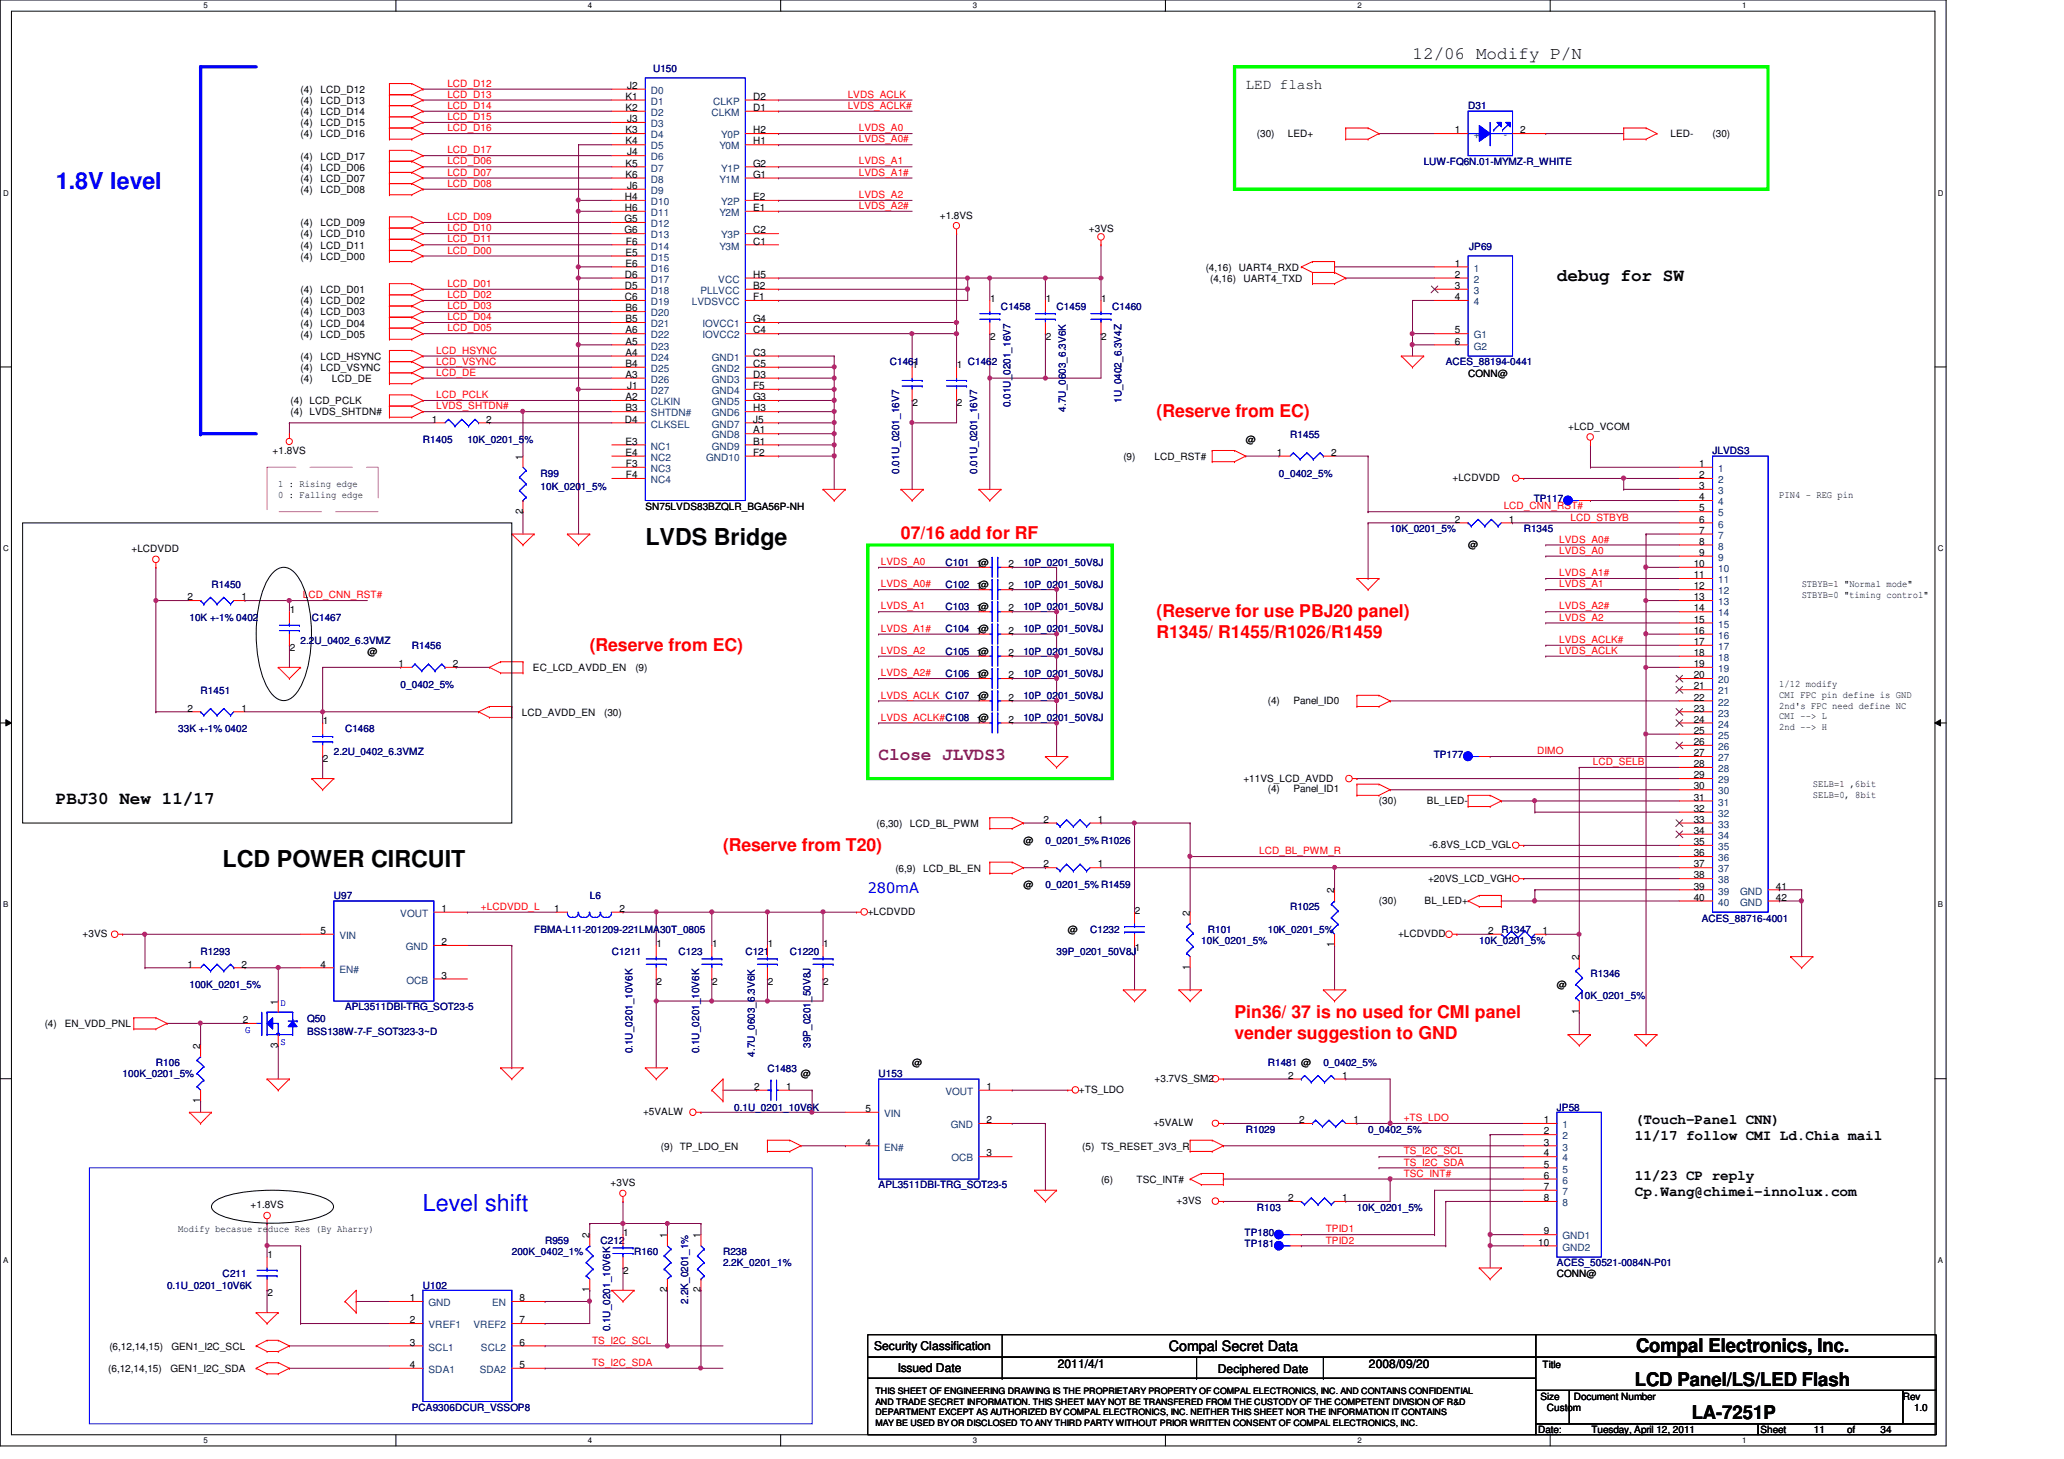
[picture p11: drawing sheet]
<svg xmlns="http://www.w3.org/2000/svg" width="297mm" height="210mm" viewBox="0 0 297 210" stroke-linecap="round" stroke-linejoin="round" font-family="sans-serif">
<defs><g id="words">
<g font-size="3.3" fill="#00f">
<text x="8" y="27.1">1.8V level</text>
<text x="60.9" y="174.2">Level shift</text>
</g>
<g font-size="3.3">
<text x="92.9" y="78.4">LVDS Bridge</text>
<text x="32" y="124.8">LCD POWER CIRCUIT</text>
</g>
<g font-size="2.7">
<text x="235.5" y="194.6">Compal Electronics, Inc.</text>
<text x="235.3" y="199.4">LCD Panel/LS/LED Flash</text>
<text x="243.5" y="204.2">LA-7251P</text>
</g>
<g font-size="2.5">
<text x="203.3" y="8.5">12/06 Modify P/N</text>
<text x="224.1" y="40.5">debug for SW</text>
<text x="8" y="115.7">PBJ30 New 11/17</text>
</g>
<g font-size="2.5" fill="#f00">
<text x="166.5" y="60">(Reserve from EC)</text>
<text x="129.7" y="77.6">07/16 add for RF</text>
<text x="166.5" y="88.8">(Reserve for use PBJ20 panel)</text>
<text x="84.9" y="93.6">(Reserve from EC)</text>
<text x="166.5" y="91.8">R1345/ R1455/R1026/R1459</text>
<text x="104.1" y="122.4">(Reserve from T20)</text>
<text x="177.7" y="146.4">Pin36/ 37 is no used for CMI panel</text>
<text x="177.7" y="149.4">vender suggestion to GND</text>
</g>
<text font-size="2.5" fill="#800080" x="126.4" y="109.3">Close JLVDS3</text>
<g font-size="2.1">
<text x="179.3" y="12.8">LED flash</text>
<text x="235.3" y="161.7">(Touch-Panel CNN)</text>
<text x="235.3" y="164">11/17 follow CMI Ld.Chia mail</text>
<text x="235.3" y="169.7">11/23 CP reply</text>
<text x="235.3" y="172">Cp.Wang@chimei-innolux.com</text>
<text x="168.2" y="194.4">Compal Secret Data</text>
</g>
<text font-size="2.1" fill="#00f" x="124.9" y="128.5">280mA</text>
<g font-size="1.7">
<text x="125.8" y="194.3">Security Classification</text>
<text x="129.2" y="197.3">Issued Date</text>
<text x="152.2" y="196.8">2011/4/1</text>
<text x="175.3" y="197.5">Deciphered Date</text>
<text x="197" y="196.8">2008/09/20</text>
</g>
<g font-size="1.4" fill="#000080">
<text x="94" y="10.3">U150</text>
<text x="211.3" y="15.7">D31</text>
<text x="204.9" y="23.7">LUW-FQ6N.01-MYMZ-R_WHITE</text>
<text x="211.5" y="35.9">JP69</text>
<text x="144.1" y="44.6">C1458</text>
<text x="152.1" y="44.6">C1459</text>
<text x="160.1" y="44.6">C1460</text>
<text x="128.1" y="52.6">C1461</text>
<text x="139.3" y="52.6">C1462</text>
<text x="208.1" y="52.6">ACES_88194-0441</text>
<text x="145.4" y="58.6" transform="rotate(-90 145.4 58.6)">0.01U_0201_16V7</text>
<text x="153.4" y="59.2" transform="rotate(-90 153.4 59.2)">4.7U_0603_6.3V6K</text>
<text x="161.4" y="58" transform="rotate(-90 161.4 58)">1U_0402_6.3V4Z</text>
<text x="60.9" y="63.8">R1405</text>
<text x="67.3" y="63.8">10K_0201_5%</text>
<text x="185.7" y="63">R1455</text>
<text x="246.5" y="65.4">JLVDS3</text>
<text x="77.8" y="68.6">R99</text>
<text x="77.8" y="70.5">10K_0201_5%</text>
<text x="129.4" y="68.2" transform="rotate(-90 129.4 68.2)">0.01U_0201_16V7</text>
<text x="140.6" y="68.2" transform="rotate(-90 140.6 68.2)">0.01U_0201_16V7</text>
<text x="184.1" y="68.6">0_0402_5%</text>
<text x="200.1" y="76.6">10K_0201_5%</text>
<text x="219.3" y="76.6">R1345</text>
<text x="220.7" y="72.3">TP117</text>
<text x="136.1" y="81.4">C101</text>
<text x="147.3" y="81.4">10P_0201_50V8J</text>
<text x="27.3" y="89.4">10K +-1% 0402</text>
<text x="30.4" y="84.6">R1450</text>
<text x="44.9" y="89.4">C1467</text>
<text x="136.1" y="87.8">C103</text>
<text x="136.1" y="84.6">C102</text>
<text x="147.3" y="87.8">10P_0201_50V8J</text>
<text x="147.3" y="84.6">10P_0201_50V8J</text>
<text x="43.3" y="92.6">2.2U_0402_6.3VMZ</text>
<text x="59.3" y="93.4">R1456</text>
<text x="136.1" y="91">C104</text>
<text x="136.1" y="94.2">C105</text>
<text x="147.3" y="91">10P_0201_50V8J</text>
<text x="147.3" y="94.2">10P_0201_50V8J</text>
<text x="28.9" y="99.8">R1451</text>
<text x="57.7" y="99">0_0402_5%</text>
<text x="136.1" y="97.4">C106</text>
<text x="147.3" y="97.4">10P_0201_50V8J</text>
<text x="147.3" y="100.6">10P_0201_50V8J</text>
<text x="25.7" y="105.4">33K +-1% 0402</text>
<text x="49.7" y="105.4">C1468</text>
<text x="147.3" y="103.8">10P_0201_50V8J</text>
<text x="48" y="108.6">2.2U_0402_6.3VMZ</text>
<text x="206.3" y="109.1">TP177</text>
<text x="150.4" y="121.4">0_0201_5% R1026</text>
<text x="48" y="129.4">U97</text>
<text x="84.9" y="129.4">L6</text>
<text x="150.4" y="127.8">0_0201_5% R1459</text>
<text x="185.7" y="131">R1025</text>
<text x="28.9" y="137.4">R1293</text>
<text x="76.9" y="134.2">FBMA-L11-201209-221LMA30T_0805</text>
<text x="88" y="137.4">C1211</text>
<text x="97.7" y="137.4">C123</text>
<text x="107.3" y="137.4">C121</text>
<text x="113.7" y="137.4">C1220</text>
<text x="152.1" y="137.4">39P_0201_50V8J</text>
<text x="156.9" y="134.2">C1232</text>
<text x="172.9" y="135.8">10K_0201_5%</text>
<text x="173.8" y="134.2">R101</text>
<text x="182.5" y="134.2">10K_0201_5%</text>
<text x="212.9" y="135.8">10K_0201_5%</text>
<text x="216.1" y="134.2">R1347</text>
<text x="244.9" y="132.6">ACES_88716-4001</text>
<text x="27.3" y="142.2">100K_0201_5%</text>
<text x="227.3" y="143.8">10K_0201_5%</text>
<text x="228.9" y="140.6">R1346</text>
<text x="44.2" y="147">Q50</text>
<text x="44.2" y="148.9">BSS138W-7-F_SOT323-3~D</text>
<text x="49.7" y="145.4">APL3511DBI-TRG_SOT23-5</text>
<text x="17.6" y="155">100K_0201_5%</text>
<text x="22.4" y="153.4">R106</text>
<text x="91" y="151.6" transform="rotate(-90 91 151.6)">0.1U_0201_10V6K</text>
<text x="100.6" y="151.6" transform="rotate(-90 100.6 151.6)">0.1U_0201_10V6K</text>
<text x="108.6" y="152" transform="rotate(-90 108.6 152)">4.7U_0603_6.3V6K</text>
<text x="110.4" y="154.2">C1483</text>
<text x="116.6" y="150.7" transform="rotate(-90 116.6 150.7)">39P_0201_50V8J</text>
<text x="126.4" y="155">U153</text>
<text x="182.5" y="153.4">R1481 @</text>
<text x="190.5" y="153.4">0_0402_5%</text>
<text x="105.7" y="159.8">0.1U_0201_10V6K</text>
<text x="224.1" y="159.8">JP58</text>
<text x="179.3" y="163">R1029</text>
<text x="196.9" y="163">0_0402_5%</text>
<text x="126.4" y="171">APL3511DBI-TRG_SOT23-5</text>
<text x="78.4" y="179">R959</text>
<text x="86.4" y="179">C212</text>
<text x="179.1" y="177.9">TP180</text>
<text x="179.1" y="179.5">TP181</text>
<text x="180.9" y="174.2">R103</text>
<text x="195.3" y="174.2">10K_0201_5%</text>
<text x="24" y="185.4">0.1U_0201_10V6K</text>
<text x="32" y="183.8">C211</text>
<text x="60.9" y="185.4">U102</text>
<text x="73.7" y="180.6">200K_0402_1%</text>
<text x="91.3" y="180.6">R160</text>
<text x="104.1" y="180.6">R238</text>
<text x="104.1" y="182.2">2.2K_0201_1%</text>
<text x="224.1" y="182.2">ACES_50521-0084N-P01</text>
<text x="87.8" y="191.6" transform="rotate(-90 87.8 191.6)">0.1U_0201_10V6K</text>
<text x="99" y="187.5" transform="rotate(-90 99 187.5)">2.2K_0201_1%</text>
<text x="59.3" y="203">PCA9306DCUR_VSSOP8</text>
</g>
<g font-size="1.4">
<text x="43.3" y="13.4">(4)</text>
<text x="43.3" y="15">(4)</text>
<text x="43.3" y="16.6">(4)</text>
<text x="46.1" y="13.4">LCD_D12</text>
<text x="46.1" y="15">LCD_D13</text>
<text x="46.1" y="16.6">LCD_D14</text>
<text x="90" y="14.4">K1</text>
<text x="90" y="16">K2</text>
<text x="90.3" y="12.8">J2</text>
<text x="90.3" y="17.6">J3</text>
<text x="108.4" y="16">D1</text>
<text x="108.4" y="14.4">D2</text>
<text x="43.3" y="18.2">(4)</text>
<text x="43.3" y="19.8">(4)</text>
<text x="43.3" y="23">(4)</text>
<text x="46.1" y="18.2">LCD_D15</text>
<text x="46.1" y="19.8">LCD_D16</text>
<text x="46.1" y="23">LCD_D17</text>
<text x="90" y="19.2">K3</text>
<text x="90" y="20.8">K4</text>
<text x="90" y="24">K5</text>
<text x="90.3" y="22.4">J4</text>
<text x="108.4" y="19.2">H2</text>
<text x="108.4" y="20.8">H1</text>
<text x="108.4" y="24">G2</text>
<text x="180.9" y="19.8">(30)</text>
<text x="185.3" y="19.8">LED+</text>
<text x="209.4" y="19.2">1</text>
<text x="218.8" y="19.2">2</text>
<text x="240.4" y="19.8">LED-</text>
<text x="246.5" y="19.8">(30)</text>
<text x="43.3" y="24.6">(4)</text>
<text x="43.3" y="26.2">(4)</text>
<text x="43.3" y="27.8">(4)</text>
<text x="46.1" y="24.6">LCD_D06</text>
<text x="46.1" y="26.2">LCD_D07</text>
<text x="46.1" y="27.8">LCD_D08</text>
<text x="89.9" y="28.8">H4</text>
<text x="90" y="25.6">K6</text>
<text x="90.3" y="27.2">J6</text>
<text x="108.4" y="25.6">G1</text>
<text x="108.4" y="28.8">E2</text>
<text x="43.3" y="32.6">(4)</text>
<text x="43.3" y="34.2">(4)</text>
<text x="43.3" y="35.8">(4)</text>
<text x="46.1" y="32.6">LCD_D09</text>
<text x="46.1" y="34.2">LCD_D10</text>
<text x="46.1" y="35.8">LCD_D11</text>
<text x="89.9" y="32">G5</text>
<text x="89.9" y="33.6">G6</text>
<text x="89.9" y="30.4">H6</text>
<text x="90.1" y="35.2">F6</text>
<text x="108.4" y="30.4">E1</text>
<text x="108.4" y="33.6">C2</text>
<text x="108.4" y="35.2">C1</text>
<text x="135.3" y="31.5">+1.8VS</text>
<text x="156.7" y="33.4">+3VS</text>
<text x="43.3" y="37.4">(4)</text>
<text x="46.1" y="37.4">LCD_D00</text>
<text x="89.9" y="40">D6</text>
<text x="89.9" y="41.6">D5</text>
<text x="90" y="36.8">E5</text>
<text x="90" y="38.4">E6</text>
<text x="108.4" y="40">H5</text>
<text x="108.4" y="41.6">B2</text>
<text x="173.5" y="39">(4,16)</text>
<text x="174.2" y="40.6">(4,16)</text>
<text x="178.3" y="39">UART4_RXD</text>
<text x="178.9" y="40.6">UART4_TXD</text>
<text x="209.4" y="40">2</text>
<text x="209.4" y="38.4">1</text>
<text x="209.4" y="41.6">3</text>
<text x="43.3" y="42.2">(4)</text>
<text x="43.3" y="43.8">(4)</text>
<text x="43.3" y="45.4">(4)</text>
<text x="43.3" y="47">(4)</text>
<text x="46.1" y="42.2">LCD_D01</text>
<text x="46.1" y="43.8">LCD_D02</text>
<text x="46.1" y="45.4">LCD_D03</text>
<text x="46.1" y="47">LCD_D04</text>
<text x="89.9" y="43.2">C6</text>
<text x="90" y="44.8">B6</text>
<text x="90" y="46.4">B5</text>
<text x="90" y="48">A6</text>
<text x="108.4" y="43.2">F1</text>
<text x="108.4" y="46.4">G4</text>
<text x="108.4" y="48">C4</text>
<text x="142.5" y="43.4">1</text>
<text x="150.5" y="43.4">1</text>
<text x="158.5" y="43.4">1</text>
<text x="209.4" y="43.2">4</text>
<text x="209.4" y="48">5</text>
<text x="43.3" y="48.6">(4)</text>
<text x="43.3" y="51.8">(4)</text>
<text x="43.3" y="53.4">(4)</text>
<text x="46.1" y="48.6">LCD_D05</text>
<text x="46.1" y="51.8">LCD_HSYNC</text>
<text x="46.1" y="53.4">LCD_VSYNC</text>
<text x="90" y="49.6">A5</text>
<text x="90" y="51.2">A4</text>
<text x="90" y="52.8">B4</text>
<text x="108.4" y="51.2">C3</text>
<text x="108.4" y="52.8">C5</text>
<text x="131.3" y="53">1</text>
<text x="137.7" y="53">1</text>
<text x="142.5" y="48.9">2</text>
<text x="150.5" y="48.9">2</text>
<text x="158.5" y="48.9">2</text>
<text x="209.4" y="49.6">6</text>
<text x="41.8" y="59.8">(4) LVDS_SHTDN#</text>
<text x="41.8" y="58.2">(4) LCD_PCLK</text>
<text x="43.3" y="55">(4)</text>
<text x="47.7" y="55">LCD_DE</text>
<text x="90" y="54.4">A3</text>
<text x="90" y="57.6">A2</text>
<text x="90" y="59.2">B3</text>
<text x="90.3" y="56">J1</text>
<text x="108.4" y="54.4">D3</text>
<text x="108.4" y="56">F5</text>
<text x="108.4" y="57.6">G3</text>
<text x="108.4" y="59.2">H3</text>
<text x="131.3" y="58.5">2</text>
<text x="137.7" y="58.5">2</text>
<text x="211.3" y="54.2">CONN@</text>
<text x="39.2" y="65.4">+1.8VS</text>
<text x="62.1" y="60.8">1</text>
<text x="70" y="60.8">2</text>
<text x="89.9" y="60.8">D4</text>
<text x="90" y="64">E3</text>
<text x="90" y="65.6">E4</text>
<text x="108.4" y="60.8">J5</text>
<text x="108.4" y="62.4">A1</text>
<text x="108.4" y="64">B1</text>
<text x="108.4" y="65.6">F2</text>
<text x="179.3" y="63.8">@</text>
<text x="183.8" y="65.6">1</text>
<text x="191.6" y="65.6">2</text>
<text x="225.7" y="61.8">+LCD_VCOM</text>
<text x="40" y="70">1 : Rising edge</text>
<text x="40" y="71.6">0 : Falling edge</text>
<text x="75.2" y="66.1" transform="rotate(-90 75.2 66.1)">1</text>
<text x="90.1" y="67.2">F3</text>
<text x="90.1" y="68.8">F4</text>
<text x="161.7" y="66.2">(9)</text>
<text x="166.2" y="66.2">LCD_RST#</text>
<text x="209" y="69.2">+LCDVDD</text>
<text x="244.6" y="67.2">1</text>
<text x="244.6" y="68.8">2</text>
<text x="244.6" y="70.4">3</text>
<text x="244.6" y="72">4</text>
<text x="256.1" y="71.6">PIN4 - REG pin</text>
<text x="75.2" y="73.9" transform="rotate(-90 75.2 73.9)">2</text>
<text x="92.9" y="73.4">SN75LVDS83BZQLR_BGA56P-NH</text>
<text x="209.4" y="75.2">2</text>
<text x="217.2" y="75.2">1</text>
<text x="244.6" y="73.6">5</text>
<text x="244.6" y="75.2">6</text>
<text x="244.6" y="76.8">7</text>
<text x="18.9" y="79.5">+LCDVDD</text>
<text x="140.5" y="81.6">1@</text>
<text x="145.2" y="81.6">2</text>
<text x="211.3" y="78.8">@</text>
<text x="243.8" y="81.6">10</text>
<text x="243.8" y="83.2">11</text>
<text x="244.6" y="78.4">8</text>
<text x="244.6" y="80">9</text>
<text x="27" y="86.4">2</text>
<text x="34.8" y="86.4">1</text>
<text x="41.7" y="88.2">1</text>
<text x="140.5" y="88">1@</text>
<text x="140.5" y="84.8">1@</text>
<text x="145.2" y="88">2</text>
<text x="145.2" y="84.8">2</text>
<text x="243.8" y="84.8">12</text>
<text x="243.8" y="86.4">13</text>
<text x="243.8" y="88">14</text>
<text x="243.8" y="89.6">15</text>
<text x="259.3" y="84.4">STBYB=1 &quot;Normal mode&quot;</text>
<text x="259.3" y="86">STBYB=0 &quot;timing control&quot;</text>
<text x="41.7" y="93.7">2</text>
<text x="52.9" y="94.2">@</text>
<text x="57.4" y="96">1</text>
<text x="65.1" y="96">2</text>
<text x="140.5" y="91.2">1@</text>
<text x="140.5" y="94.4">1@</text>
<text x="145.2" y="91.2">2</text>
<text x="145.2" y="94.4">2</text>
<text x="243.8" y="91.2">16</text>
<text x="243.8" y="92.8">17</text>
<text x="243.8" y="94.4">18</text>
<text x="243.8" y="96">19</text>
<text x="76.7" y="96.6">EC_LCD_AVDD_EN</text>
<text x="91.4" y="96.6">(9)</text>
<text x="140.5" y="97.6">1@</text>
<text x="140.5" y="100.8">1@</text>
<text x="145.2" y="97.6">2</text>
<text x="145.2" y="100.8">2</text>
<text x="182.5" y="101.2">(4)</text>
<text x="186.1" y="101.2">Panel_ID0</text>
<text x="243.8" y="97.6">20</text>
<text x="243.8" y="99.2">21</text>
<text x="243.8" y="100.8">22</text>
<text x="256.1" y="98.8">1/12 modify</text>
<text x="256.1" y="100.4">CMI FPC pin define is GND</text>
<text x="256.1" y="101.9">2nd's FPC need define NC</text>
<text x="27" y="102.4">2</text>
<text x="34.8" y="102.4">1</text>
<text x="46.5" y="104.2">1</text>
<text x="75.1" y="103">LCD_AVDD_EN</text>
<text x="86.9" y="103">(30)</text>
<text x="140.5" y="104">1@</text>
<text x="145.2" y="104">2</text>
<text x="243.8" y="102.4">23</text>
<text x="243.8" y="104">24</text>
<text x="243.8" y="105.6">25</text>
<text x="243.8" y="107.2">26</text>
<text x="256.1" y="103.5">CMI --&gt; L</text>
<text x="256.1" y="105.1">2nd --&gt; H</text>
<text x="46.5" y="109.7">2</text>
<text x="178.9" y="112.4">+11VS_LCD_AVDD</text>
<text x="243.8" y="108.8">27</text>
<text x="243.8" y="110.4">28</text>
<text x="243.8" y="112">29</text>
<text x="243.8" y="113.6">30</text>
<text x="260.9" y="113.2">SELB=1 ,6bit</text>
<text x="126.1" y="119">(6,30)</text>
<text x="130.9" y="119">LCD_BL_PWM</text>
<text x="150.2" y="118.4">2</text>
<text x="158" y="118.4">1</text>
<text x="182.5" y="114">(4)</text>
<text x="186.1" y="114">Panel_ID1</text>
<text x="198.5" y="115.6">(30)</text>
<text x="205.4" y="115.6">BL_LED-</text>
<text x="243.8" y="115.2">31</text>
<text x="243.8" y="116.8">32</text>
<text x="243.8" y="118.4">33</text>
<text x="243.8" y="120">34</text>
<text x="260.9" y="114.8">SELB=0, 8bit</text>
<text x="128.9" y="125.4">(6,9)</text>
<text x="132.9" y="125.4">LCD_BL_EN</text>
<text x="147.3" y="121.4">@</text>
<text x="150.2" y="124.8">2</text>
<text x="158" y="124.8">1</text>
<text x="205.7" y="122">-6.8VS_LCD_VGL</text>
<text x="243.8" y="121.6">35</text>
<text x="243.8" y="123.2">36</text>
<text x="243.8" y="124.8">37</text>
<text x="63.5" y="131.2">1</text>
<text x="79.8" y="131.2">1</text>
<text x="89.2" y="131.2">2</text>
<text x="124.9" y="131.6">+LCDVDD</text>
<text x="147.3" y="127.8">@</text>
<text x="163.3" y="131.4">2</text>
<text x="171.2" y="131.7" transform="rotate(-90 171.2 131.7)">2</text>
<text x="192" y="128.5" transform="rotate(-90 192 128.5)">2</text>
<text x="198.5" y="130">(30)</text>
<text x="205" y="130">BL_LED+</text>
<text x="205.5" y="126.8">+20VS_LCD_VGH</text>
<text x="243.8" y="126.4">38</text>
<text x="243.8" y="128">39</text>
<text x="243.8" y="129.6">40</text>
<text x="255.6" y="128">41</text>
<text x="255.6" y="129.6">42</text>
<text x="11.9" y="134.8">+3VS</text>
<text x="46.1" y="134.4">5</text>
<text x="63.5" y="136">2</text>
<text x="94.5" y="136.2">1</text>
<text x="102.5" y="136.2">1</text>
<text x="110.5" y="136.2">1</text>
<text x="118.5" y="136.2">1</text>
<text x="153.7" y="134.2">@</text>
<text x="163.3" y="136.9">1</text>
<text x="192" y="136.3" transform="rotate(-90 192 136.3)">1</text>
<text x="201.2" y="134.8">+LCDVDD</text>
<text x="214.2" y="134.4">2</text>
<text x="222" y="134.4">1</text>
<text x="27" y="139.2">1</text>
<text x="34.8" y="139.2">2</text>
<text x="46.1" y="139.2">4</text>
<text x="63.5" y="140.8">3</text>
<text x="94.5" y="141.7">2</text>
<text x="102.5" y="141.7">2</text>
<text x="110.5" y="141.7">2</text>
<text x="118.5" y="141.7">2</text>
<text x="171.2" y="139.5" transform="rotate(-90 171.2 139.5)">1</text>
<text x="224.1" y="142.2">@</text>
<text x="227.2" y="138.1" transform="rotate(-90 227.2 138.1)">2</text>
<text x="6.4" y="147.8">(4)</text>
<text x="9.3" y="147.8">EN_VDD_PNL</text>
<text x="35" y="147.2">2</text>
<text x="40" y="144.5" transform="rotate(-90 40 144.5)">1</text>
<text x="227.2" y="145.9" transform="rotate(-90 227.2 145.9)">1</text>
<text x="28.8" y="150.9" transform="rotate(-90 28.8 150.9)">2</text>
<text x="40" y="150.7" transform="rotate(-90 40 150.7)">3</text>
<text x="115.3" y="155">@</text>
<text x="131.3" y="153.4">@</text>
<text x="166.2" y="155.6">+3.7VS_SM2</text>
<text x="185.4" y="155.2">2</text>
<text x="193.2" y="155.2">1</text>
<text x="28.8" y="158.7" transform="rotate(-90 28.8 158.7)">1</text>
<text x="92.5" y="160.4">+5VALW</text>
<text x="108.5" y="156.8">2</text>
<text x="113.2" y="156.8">1</text>
<text x="124.5" y="160">5</text>
<text x="142" y="161.6">2</text>
<text x="142" y="156.8">1</text>
<text x="155.3" y="157.2">+TS_LDO</text>
<text x="187" y="161.6">2</text>
<text x="194.8" y="161.6">1</text>
<text x="222.2" y="161.6">1</text>
<text x="95.1" y="165.4">(9) TP_LDO_EN</text>
<text x="124.5" y="164.8">4</text>
<text x="142" y="166.4">3</text>
<text x="155.7" y="165.4">(5) TS_RESET_3V3_R</text>
<text x="166" y="162">+5VALW</text>
<text x="222.2" y="166.4">4</text>
<text x="222.2" y="164.8">3</text>
<text x="222.2" y="163.2">2</text>
<text x="222.2" y="168">5</text>
<text x="36.1" y="173.9">+1.8VS</text>
<text x="87.9" y="170.6">+3VS</text>
<text x="158.5" y="170.2">(6)</text>
<text x="163.6" y="170.2">TSC_INT#</text>
<text x="169.3" y="173.2">+3VS</text>
<text x="185.4" y="172.8">2</text>
<text x="193.2" y="172.8">1</text>
<text x="222.2" y="169.6">6</text>
<text x="222.2" y="171.2">7</text>
<text x="222.2" y="172.8">8</text>
<text x="25.7" y="177.2">Modify becasue reduce Res (By Aharry)</text>
<text x="84.8" y="178.1" transform="rotate(-90 84.8 178.1)">2</text>
<text x="89.7" y="177.8">1</text>
<text x="96" y="178.1" transform="rotate(-90 96 178.1)">1</text>
<text x="100.8" y="178.1" transform="rotate(-90 100.8 178.1)">1</text>
<text x="221.4" y="179.2">10</text>
<text x="222.2" y="177.6">9</text>
<text x="38.5" y="181">1</text>
<text x="84.8" y="185.9" transform="rotate(-90 84.8 185.9)">1</text>
<text x="89.7" y="183.3">2</text>
<text x="96" y="185.9" transform="rotate(-90 96 185.9)">2</text>
<text x="100.8" y="185.9" transform="rotate(-90 100.8 185.9)">2</text>
<text x="224.1" y="183.8">CONN@</text>
<text x="38.5" y="186.5">2</text>
<text x="59" y="190.4">2</text>
<text x="59" y="187.2">1</text>
<text x="74.8" y="190.4">7</text>
<text x="74.8" y="187.2">8</text>
<text x="15.6" y="197.4">(6,12,14,15)</text>
<text x="15.7" y="194.2">(6,12,14,15)</text>
<text x="24.5" y="197.4">GEN1_I2C_SDA</text>
<text x="24.7" y="194.2">GEN1_I2C_SCL</text>
<text x="59" y="193.6">3</text>
<text x="59" y="196.8">4</text>
<text x="74.8" y="196.8">5</text>
<text x="74.8" y="193.6">6</text>
<text x="222" y="196.8">Title</text>
<text x="221.7" y="201.4">Size</text>
<text x="222.6" y="203">Custom</text>
<text x="226.5" y="201.4">Document Number</text>
<text x="273.9" y="201.4">Rev</text>
<text x="275.5" y="203">1.0</text>
<text x="221.4" y="206.2">Date:</text>
<text x="229" y="206.2">Tuesday, April 12, 2011</text>
<text x="253.4" y="206.2">Sheet</text>
<text x="261" y="206.2">11</text>
<text x="265.8" y="206.2">of</text>
<text x="270.6" y="206.2">34</text>
</g>
<g font-size="1.4" fill="#f00">
<text x="64.4" y="12.5">LCD_D12</text>
<text x="64.4" y="14.1">LCD_D13</text>
<text x="64.4" y="15.7">LCD_D14</text>
<text x="64.4" y="17.3">LCD_D15</text>
<text x="122" y="15.7">LVDS_ACLK#</text>
<text x="122" y="14.1">LVDS_ACLK</text>
<text x="64.4" y="18.9">LCD_D16</text>
<text x="64.4" y="22.1">LCD_D17</text>
<text x="64.4" y="23.7">LCD_D06</text>
<text x="123.6" y="20.5">LVDS_A0#</text>
<text x="123.6" y="18.9">LVDS_A0</text>
<text x="123.6" y="23.7">LVDS_A1</text>
<text x="64.4" y="26.9">LCD_D08</text>
<text x="64.4" y="25.3">LCD_D07</text>
<text x="123.6" y="25.3">LVDS_A1#</text>
<text x="123.6" y="28.5">LVDS_A2</text>
<text x="64.4" y="33.3">LCD_D10</text>
<text x="64.4" y="31.7">LCD_D09</text>
<text x="64.4" y="34.9">LCD_D11</text>
<text x="123.6" y="30.1">LVDS_A2#</text>
<text x="64.4" y="41.3">LCD_D01</text>
<text x="64.4" y="36.5">LCD_D00</text>
<text x="64.4" y="44.5">LCD_D03</text>
<text x="64.4" y="42.9">LCD_D02</text>
<text x="64.4" y="46.1">LCD_D04</text>
<text x="64.4" y="47.7">LCD_D05</text>
<text x="62.8" y="50.9">LCD_HSYNC</text>
<text x="62.8" y="52.5">LCD_VSYNC</text>
<text x="62.8" y="54.1">LCD_DE</text>
<text x="62.8" y="57.3">LCD_PCLK</text>
<text x="62.8" y="58.9">LVDS_SHTDN#</text>
<text x="216.4" y="73.3">LCD_CNN_RST#</text>
<text x="226" y="74.9">LCD_STBYB</text>
<text x="126.8" y="81.3">LVDS_A0</text>
<text x="224.4" y="78.1">LVDS_A0#</text>
<text x="224.4" y="79.7">LVDS_A0</text>
<text x="224.4" y="82.9">LVDS_A1#</text>
<text x="43.6" y="86.1">LCD_CNN_RST#</text>
<text x="126.8" y="87.7">LVDS_A1</text>
<text x="126.8" y="84.5">LVDS_A0#</text>
<text x="224.4" y="84.5">LVDS_A1</text>
<text x="224.4" y="87.7">LVDS_A2#</text>
<text x="224.4" y="89.3">LVDS_A2</text>
<text x="126.8" y="94.1">LVDS_A2</text>
<text x="126.8" y="90.9">LVDS_A1#</text>
<text x="224.4" y="92.5">LVDS_ACLK#</text>
<text x="224.4" y="94.1">LVDS_ACLK</text>
<text x="126.8" y="100.5">LVDS_ACLK C107</text>
<text x="126.8" y="97.3">LVDS_A2#</text>
<text x="126.8" y="103.7">LVDS_ACLK#C108</text>
<text x="221.2" y="108.5">DIMO</text>
<text x="229.2" y="110.1">LCD_SELB</text>
<text x="181.2" y="122.9">LCD_BL_PWM_R</text>
<text x="69.2" y="130.9">+LCDVDD_L</text>
<text x="202" y="161.3">+TS_LDO</text>
<text x="202" y="166.1">TS_I2C_SCL</text>
<text x="202" y="167.7">TS_I2C_SDA</text>
<text x="202" y="169.3">TSC_INT#</text>
<text x="190.8" y="177.3">TPID1</text>
<text x="190.8" y="178.9">TPID2</text>
<text x="85.2" y="193.3">TS_I2C_SCL</text>
<text x="85.2" y="196.5">TS_I2C_SDA</text>
</g>
<g font-size="1.4" fill="#004080">
<text x="93.7" y="13.5">D0</text>
<text x="93.7" y="15.1">D1</text>
<text x="93.7" y="16.7">D2</text>
<text x="102.4" y="16.7">CLKM</text>
<text x="102.7" y="15.1">CLKP</text>
<text x="93.7" y="18.3">D3</text>
<text x="93.7" y="19.9">D4</text>
<text x="93.7" y="21.5">D5</text>
<text x="93.7" y="23.1">D6</text>
<text x="103.5" y="21.5">Y0M</text>
<text x="103.8" y="19.9">Y0P</text>
<text x="212.1" y="19.9">+</text>
<text x="216.4" y="19.9">-</text>
<text x="93.7" y="24.7">D7</text>
<text x="93.7" y="26.3">D8</text>
<text x="93.7" y="27.9">D9</text>
<text x="93.7" y="29.5">D10</text>
<text x="103.5" y="26.3">Y1M</text>
<text x="103.8" y="24.7">Y1P</text>
<text x="103.8" y="29.5">Y2P</text>
<text x="93.7" y="31.1">D11</text>
<text x="93.7" y="32.7">D12</text>
<text x="93.7" y="34.3">D13</text>
<text x="93.7" y="35.9">D14</text>
<text x="103.5" y="31.1">Y2M</text>
<text x="103.5" y="35.9">Y3M</text>
<text x="103.8" y="34.3">Y3P</text>
<text x="93.7" y="37.5">D15</text>
<text x="93.7" y="39.1">D16</text>
<text x="93.7" y="40.7">D17</text>
<text x="103.4" y="40.7">VCC</text>
<text x="212.1" y="40.7">2</text>
<text x="212.1" y="39.1">1</text>
<text x="93.7" y="42.3">D18</text>
<text x="93.7" y="43.9">D19</text>
<text x="93.7" y="45.5">D20</text>
<text x="93.7" y="47.1">D21</text>
<text x="99.6" y="43.9">LVDSVCC</text>
<text x="100.8" y="42.3">PLLVCC</text>
<text x="101.1" y="47.1">IOVCC1</text>
<text x="212.1" y="43.9">4</text>
<text x="212.1" y="42.3">3</text>
<text x="93.7" y="48.7">D22</text>
<text x="93.7" y="50.3">D23</text>
<text x="93.7" y="51.9">D24</text>
<text x="93.7" y="53.5">D25</text>
<text x="101.1" y="48.7">IOVCC2</text>
<text x="102.4" y="51.9">GND1</text>
<text x="102.4" y="53.5">GND2</text>
<text x="212.1" y="48.7">G1</text>
<text x="212.1" y="50.3">G2</text>
<text x="93.7" y="55.1">D26</text>
<text x="93.7" y="58.3">CLKIN</text>
<text x="93.7" y="59.9">SHTDN#</text>
<text x="93.7" y="56.7">D27</text>
<text x="102.4" y="55.1">GND3</text>
<text x="102.4" y="56.7">GND4</text>
<text x="102.4" y="58.3">GND5</text>
<text x="102.4" y="59.9">GND6</text>
<text x="93.7" y="61.5">CLKSEL</text>
<text x="93.7" y="64.7">NC1</text>
<text x="102.4" y="61.5">GND7</text>
<text x="102.4" y="63.1">GND8</text>
<text x="102.4" y="64.7">GND9</text>
<text x="93.7" y="66.3">NC2</text>
<text x="93.7" y="67.9">NC3</text>
<text x="93.7" y="69.5">NC4</text>
<text x="101.6" y="66.3">GND10</text>
<text x="247.3" y="67.9">1</text>
<text x="247.3" y="69.5">2</text>
<text x="247.3" y="71.1">3</text>
<text x="247.3" y="72.7">4</text>
<text x="247.3" y="74.3">5</text>
<text x="247.3" y="75.9">6</text>
<text x="247.3" y="77.5">7</text>
<text x="247.3" y="79.1">8</text>
<text x="247.3" y="80.7">9</text>
<text x="247.3" y="82.3">10</text>
<text x="247.3" y="83.9">11</text>
<text x="247.3" y="85.5">12</text>
<text x="247.3" y="87.1">13</text>
<text x="247.3" y="88.7">14</text>
<text x="247.3" y="90.3">15</text>
<text x="247.3" y="91.9">16</text>
<text x="247.3" y="93.5">17</text>
<text x="247.3" y="95.1">18</text>
<text x="247.3" y="96.7">19</text>
<text x="247.3" y="98.3">20</text>
<text x="247.3" y="99.9">21</text>
<text x="247.3" y="101.5">22</text>
<text x="247.3" y="103.1">23</text>
<text x="247.3" y="104.7">24</text>
<text x="247.3" y="106.3">25</text>
<text x="247.3" y="107.9">26</text>
<text x="247.3" y="109.5">27</text>
<text x="247.3" y="111.1">28</text>
<text x="247.3" y="112.7">29</text>
<text x="247.3" y="114.3">30</text>
<text x="247.3" y="115.9">31</text>
<text x="247.3" y="117.5">32</text>
<text x="247.3" y="119.1">33</text>
<text x="247.3" y="120.7">34</text>
<text x="247.3" y="122.3">35</text>
<text x="247.3" y="123.9">36</text>
<text x="247.3" y="125.5">37</text>
<text x="57.6" y="131.9">VOUT</text>
<text x="247.3" y="127.1">38</text>
<text x="247.3" y="128.7">39</text>
<text x="247.3" y="130.3">40</text>
<text x="250.4" y="128.7">GND</text>
<text x="250.4" y="130.3">GND</text>
<text x="48.8" y="135.1">VIN</text>
<text x="58.4" y="136.7">GND</text>
<text x="48.8" y="139.9">EN#</text>
<text x="58.5" y="141.5">OCB</text>
<text x="127.3" y="160.7">VIN</text>
<text x="136.1" y="157.5">VOUT</text>
<text x="127.3" y="165.5">EN#</text>
<text x="136.9" y="162.3">GND</text>
<text x="136.9" y="167.1">OCB</text>
<text x="224.9" y="167.1">4</text>
<text x="224.9" y="165.5">3</text>
<text x="224.9" y="163.9">2</text>
<text x="224.9" y="162.3">1</text>
<text x="224.9" y="170.3">6</text>
<text x="224.9" y="168.7">5</text>
<text x="224.9" y="171.9">7</text>
<text x="224.9" y="173.5">8</text>
<text x="224.9" y="178.3">GND1</text>
<text x="224.9" y="179.9">GND2</text>
<text x="61.7" y="191.1">VREF1</text>
<text x="61.7" y="187.9">GND</text>
<text x="68.2" y="191.1">VREF2</text>
<text x="70.8" y="187.9">EN</text>
<text x="61.7" y="194.3">SCL1</text>
<text x="61.7" y="197.5">SDA1</text>
<text x="69" y="197.5">SDA2</text>
<text x="69.2" y="194.3">SCL2</text>
</g>
<g font-size="1.4" fill="#00f">
<text x="35.3" y="148.6">G</text>
<text x="40.4" y="144.7">D</text>
<text x="40.4" y="150.3">S</text>
</g>
<g font-size="1.3">
<text x="126" y="200.6">THIS SHEET OF ENGINEERING DRAWING IS THE PROPRIETARY PROPERTY OF COMPAL ELECTRONICS, INC. AND CONTAINS CONFIDENTIAL</text>
<text x="126" y="202.1">AND TRADE SECRET INFORMATION. THIS SHEET MAY NOT BE TRANSFERED FROM THE CUSTODY OF THE COMPETENT DIVISION OF R&amp;D</text>
<text x="126" y="203.6">DEPARTMENT EXCEPT AS AUTHORIZED BY COMPAL ELECTRONICS, INC. NEITHER THIS SHEET NOR THE INFORMATION IT CONTAINS</text>
<text x="126" y="205.1">MAY BE USED BY OR DISCLOSED TO ANY THIRD PARTY WITHOUT PRIOR WRITTEN CONSENT OF COMPAL ELECTRONICS, INC.</text>
</g>
<g font-size="1.1">
<text x="29.3" y="1.1">5</text>
<text x="84.6" y="1.1">4</text>
<text x="140" y="1.1">3</text>
<text x="195.4" y="1.1">2</text>
<text x="250.7" y="1.1">1</text>
<text x=".5" y="28.2">D</text>
<text x="278.9" y="28.2">D</text>
<text x=".5" y="79.3">C</text>
<text x="278.9" y="79.3">C</text>
<text x=".5" y="130.6">B</text>
<text x="278.9" y="130.6">B</text>
<text x=".5" y="181.7">A</text>
<text x="278.9" y="181.7">A</text>
<text x="29.3" y="207.6">5</text>
<text x="84.6" y="207.6">4</text>
<text x="140" y="207.6">3</text>
<text x="195.4" y="207.6">2</text>
<text x="250.7" y="207.6">1</text>
</g>
</g></defs>
<path d="M0 0h280.1v208h-280.1zM1.6 1.6h276.9v204.8h-276.9z" fill="none" stroke="#000" stroke-width=".14"/>
<g fill="#fff">
<path d="M29.3 .2h.6v1.2h-.6z"/>
<path d="M29.3 206.6h.6v1.2h-.6z"/>
</g>
<path d="M57 0v1.6M57 206.4v1.6" fill="none" stroke="#000" stroke-width=".14"/>
<g fill="#fff">
<path d="M84.6 .2h.6v1.2h-.6z"/>
<path d="M84.6 206.6h.6v1.2h-.6z"/>
</g>
<path d="M112.3 0v1.6M112.3 206.4v1.6" fill="none" stroke="#000" stroke-width=".14"/>
<g fill="#fff">
<path d="M140 .2h.6v1.2h-.6z"/>
<path d="M140 206.6h.6v1.2h-.6z"/>
</g>
<path d="M167.7 0v1.6M167.7 206.4v1.6" fill="none" stroke="#000" stroke-width=".14"/>
<g fill="#fff">
<path d="M195.4 .2h.6v1.2h-.6z"/>
<path d="M195.4 206.6h.6v1.2h-.6z"/>
</g>
<path d="M223.1 0v1.6M223.1 206.4v1.6" fill="none" stroke="#000" stroke-width=".14"/>
<g fill="#fff">
<path d="M250.7 .2h.6v1.2h-.6z"/>
<path d="M250.7 206.6h.6v1.2h-.6z"/>
<path d="M.5 27.2h.7v1.2h-.7z"/>
<path d="M278.9 27.2h.8v1.2h-.8z"/>
<path d="M.5 78.4h.7v1.1h-.7z"/>
<path d="M278.9 78.4h.8v1.1h-.8z"/>
</g>
<path d="M0 52.8h1.6M278.5 52.8h1.6" fill="none" stroke="#000" stroke-width=".14"/>
<g fill="#fff">
<path d="M.5 129.6h.7v1.2h-.7z"/>
<path d="M278.9 129.6h.7v1.2h-.7z"/>
</g>
<path d="M0 104h1.6M.8 103.5l.8 .5-.8 .4zM278.5 104l.8-.5v.9zM278.5 104h1.6" fill="none" stroke="#000" stroke-width=".14"/>
<path d="M.8 103.5l.8 .5-.8 .4zM278.5 104l.8-.5v.9z" fill="#000"/>
<g fill="#fff">
<path d="M.5 180.8h.7v1.1h-.7z"/>
<path d="M278.9 180.8h.7v1.1h-.7z"/>
</g>
<path d="M0 155.2h1.6M278.5 155.2h1.6" fill="none" stroke="#000" stroke-width=".14"/>
<path d="M75.3 59.2h.1M75.3 59.2v6.4M75.3 73.6h.1M75.3 73.6v3.2M38.4 179.2h.1M38.4 179.2h4.9" fill="none" stroke="#800040" stroke-width=".14"/>
<circle cx="38.4" cy="179.2" r=".3" fill="#f0f"/>
<circle cx="38.4" cy="179.2" r=".3" fill="none" stroke="#f0f" stroke-width=".14"/>
<path d="M38.4 179.2h.1M38.4 176h.1M38.4 176v4.8M84.9 187.2h.1M84.9 187.2v3.2" fill="none" stroke="#800040" stroke-width=".14"/>
<circle cx="84.8" cy="187.2" r=".3" fill="#f0f"/>
<circle cx="84.8" cy="187.2" r=".3" fill="none" stroke="#f0f" stroke-width=".14"/>
<g fill="none" stroke="#800040" stroke-width=".14">
<path d="M43.3 179.2h.1M43.3 179.2v11.2M89.7 176h.1M89.7 176h6.4M38.4 185.6h.1M38.4 185.6v3.2M43.3 190.4h.1M43.3 190.4h12.7M51.3 187.2h.1M51.3 187.2h4.7M78.4 190.4h.1M78.4 187.2h.1"/>
<path d="M78.4 193.6h.1M78.4 196.8h.1M78.4 190.4h6.5M78.4 187.2h6.5M78.4 193.6h25.7M96.1 185.6h.1M96.1 193.6h.1M96.1 185.6v8M100.9 185.6h.1M100.9 185.6v11.2h-22.5"/>
</g>
<circle cx="96" cy="193.6" r=".31" fill="#f0f"/>
<circle cx="96" cy="193.6" r=".31" fill="none" stroke="#f0f" stroke-width=".14"/>
<path d="M100.9 196.8h.1M100.9 196.8h3.2" fill="none" stroke="#800040" stroke-width=".14"/>
<circle cx="100.8" cy="196.8" r=".3" fill="#f0f"/>
<circle cx="100.8" cy="196.8" r=".3" fill="none" stroke="#f0f" stroke-width=".14"/>
<path d="M96.1 176h.1M96.1 176v1.6M96.1 176h4.8" fill="none" stroke="#800040" stroke-width=".14"/>
<circle cx="96.1" cy="176" r=".3" fill="#f0f"/>
<circle cx="96.1" cy="176" r=".3" fill="none" stroke="#f0f" stroke-width=".14"/>
<path d="M84.9 176h.1M84.9 176h4.8M89.7 172.8h.1M89.7 176h.1M89.7 172.8v4.8M100.9 176h.1M100.9 176v1.6M89.7 182.4h.1M89.7 182.4v3.2" fill="none" stroke="#800040" stroke-width=".14"/>
<circle cx="89.6" cy="176" r=".31" fill="#f0f"/>
<circle cx="89.6" cy="176" r=".31" fill="none" stroke="#f0f" stroke-width=".14"/>
<path d="M171.3 123.2h.1M171.3 139.2v3.2M171.3 123.2h70.4M171.3 142.4h.1M84.9 176h.1M84.9 176v1.6M41.7 196.8h.1M41.7 193.6h.1M41.7 196.8h14.3M41.7 193.6h14.3M84.9 185.6h.1M84.9 185.6v1.6" fill="none" stroke="#800040" stroke-width=".14"/>
<circle cx="171.2" cy="123.2" r=".3" fill="#f0f"/>
<circle cx="171.2" cy="123.2" r=".3" fill="none" stroke="#f0f" stroke-width=".14"/>
<g fill="none" stroke="#800040" stroke-width=".14">
<path d="M222.5 78.4h.1M222.5 78.4h19.2M222.5 80h.1M222.5 83.2h.1M222.5 84.8h.1M222.5 88h.1M222.5 89.6h.1M222.5 92.8h.1M222.5 94.4h.1M222.5 80h19.2M222.5 83.2h19.2M222.5 84.8h19.2"/>
<path d="M222.5 88h19.2M222.5 89.6h19.2M222.5 92.8h19.2M222.5 94.4h19.2M147.3 118.4h.1M147.3 118.4h3.1M158.4 118.4h.1M158.4 118.4h4.9M171.3 123.2h.1M171.3 123.2v8"/>
</g>
<circle cx="163.2" cy="118.4" r=".3" fill="#f0f"/>
<circle cx="163.2" cy="118.4" r=".3" fill="none" stroke="#f0f" stroke-width=".14"/>
<path d="M145.7 81.6h.1M145.7 81.6h6.4M152.1 81.6h.1M152.1 81.6v3.2M145.7 104h.1M145.7 104h6.4M152.1 104h.1M152.1 104v4.8M163.3 136h.1M163.3 136v6.4" fill="none" stroke="#800040" stroke-width=".14"/>
<circle cx="152.1" cy="104" r=".3" fill="#f0f"/>
<circle cx="152.1" cy="104" r=".3" fill="none" stroke="#f0f" stroke-width=".14"/>
<path d="M145.7 97.6h.1M145.7 97.6h6.4M152.1 97.6h.1M152.1 97.6v3.2h-6.4M145.7 100.8h.1" fill="none" stroke="#800040" stroke-width=".14"/>
<circle cx="152" cy="97.6" r=".31" fill="#f0f"/>
<circle cx="152" cy="97.6" r=".31" fill="none" stroke="#f0f" stroke-width=".14"/>
<path d="M145.7 94.4h.1M145.7 94.4h6.4M152.1 94.4h.1M152.1 94.4v3.2" fill="none" stroke="#800040" stroke-width=".14"/>
<circle cx="152.1" cy="94.4" r=".3" fill="#f0f"/>
<circle cx="152.1" cy="94.4" r=".3" fill="none" stroke="#f0f" stroke-width=".14"/>
<path d="M145.7 91.2h.1M145.7 91.2h6.4M152.1 91.2h.1M152.1 91.2v3.2" fill="none" stroke="#800040" stroke-width=".14"/>
<circle cx="152.1" cy="91.2" r=".3" fill="#f0f"/>
<circle cx="152.1" cy="91.2" r=".3" fill="none" stroke="#f0f" stroke-width=".14"/>
<g fill="none" stroke="#800040" stroke-width=".14">
<path d="M126.4 97.6h.1M126.4 94.4h.1M126.4 88h.1M126.4 91.2h.1M126.4 81.6h.1M126.4 84.8h.1M126.4 97.6h14.5M126.4 94.4h14.5M126.4 88h14.5M126.4 91.2h14.5M126.4 81.6h14.5M126.4 84.8h14.5"/>
<path d="M145.7 88h.1M145.7 88h6.4M152.1 88h.1M152.1 88v3.2M126.4 104h.1M126.4 100.8h.1M126.4 104h14.5M126.4 100.8h14.5"/>
</g>
<circle cx="152.1" cy="88" r=".3" fill="#f0f"/>
<circle cx="152.1" cy="88" r=".3" fill="none" stroke="#f0f" stroke-width=".14"/>
<path d="M145.7 84.8h.1M145.7 84.8h6.4M152.1 84.8h.1M152.1 84.8v3.2" fill="none" stroke="#800040" stroke-width=".14"/>
<circle cx="152.1" cy="84.8" r=".3" fill="#f0f"/>
<circle cx="152.1" cy="84.8" r=".3" fill="none" stroke="#f0f" stroke-width=".14"/>
<path d="M152.1 100.8h.1M152.1 100.8v3.2" fill="none" stroke="#800040" stroke-width=".14"/>
<circle cx="152.1" cy="100.8" r=".3" fill="#f0f"/>
<circle cx="152.1" cy="100.8" r=".3" fill="none" stroke="#f0f" stroke-width=".14"/>
<path d="M219.3 68.8h.1M219.3 68.8h14.4M233.7 70.4h.1M233.7 68.8h.1M233.7 70.4h8M233.7 68.8v1.6" fill="none" stroke="#800040" stroke-width=".14"/>
<circle cx="233.7" cy="68.8" r=".31" fill="#f0f"/>
<circle cx="233.7" cy="68.8" r=".31" fill="none" stroke="#f0f" stroke-width=".14"/>
<path d="M203.3 48h.1M203.3 49.6h.1M203.3 48h3.2M203.3 49.6v1.6M203.3 49.6h3.2M228.9 72h.1M228.9 72h12.8M233.7 68.8h.1M233.7 68.8h8" fill="none" stroke="#800040" stroke-width=".14"/>
<circle cx="203.2" cy="49.6" r=".31" fill="#f0f"/>
<circle cx="203.2" cy="49.6" r=".31" fill="none" stroke="#f0f" stroke-width=".14"/>
<path d="M192.1 38.4h.1M192.1 38.4h14.4M193.7 40h.1M193.7 40h12.8M203.3 43.2h.1M203.3 43.2h3.2M203.3 43.2v4.8M200.1 169.6h.1M200.1 169.6h19.2" fill="none" stroke="#800040" stroke-width=".14"/>
<circle cx="200.1" cy="169.6" r=".31" fill="#f0f"/>
<circle cx="200.1" cy="169.6" r=".31" fill="none" stroke="#f0f" stroke-width=".14"/>
<g fill="none" stroke="#800040" stroke-width=".14">
<path d="M196.9 73.6h.1M196.9 73.6h44.8M217.7 75.2h.1M217.7 75.2h24M228.9 67.2h.1M228.9 64h.1M228.9 67.2h12.8M228.9 64v3.2M214.5 108.8h.1M214.5 108.8h27.2M227.3 110.4h.1M227.3 110.4h14.4"/>
<path d="M227.3 134.4h.1M227.3 134.4v3.2"/>
</g>
<circle cx="227.2" cy="134.4" r=".3" fill="#f0f"/>
<circle cx="227.2" cy="134.4" r=".3" fill="none" stroke="#f0f" stroke-width=".14"/>
<path d="M195.3 112h.1M195.3 112h46.4M220.9 115.2h.1M220.9 115.2h20.8M222.5 134.4h.1M222.5 134.4h4.8M227.3 145.6h.1M227.3 145.6v3.2" fill="none" stroke="#800040" stroke-width=".14"/>
<circle cx="220.9" cy="115.2" r=".3" fill="#f0f"/>
<circle cx="220.9" cy="115.2" r=".3" fill="none" stroke="#f0f" stroke-width=".14"/>
<path d="M216.1 115.2h.1M216.1 115.2h4.8M220.9 115.2h.1M220.9 116.8h.1M220.9 115.2v1.6M220.9 116.8h20.8M220.9 129.6h.1M220.9 129.6h20.8" fill="none" stroke="#800040" stroke-width=".14"/>
<circle cx="220.8" cy="129.6" r=".31" fill="#f0f"/>
<circle cx="220.8" cy="129.6" r=".31" fill="none" stroke="#f0f" stroke-width=".14"/>
<path d="M236.9 76.8h.1M236.9 76.8h4.8M236.9 81.6h.1M236.9 81.6h4.8M216.1 129.6h.1M219.3 126.4h.1M219.3 121.6h.1M219.3 126.4h22.4M219.3 121.6h22.4M220.9 128h.1M220.9 128v1.6h-4.8M220.9 128h20.8" fill="none" stroke="#800040" stroke-width=".14"/>
<circle cx="236.8" cy="81.6" r=".31" fill="#f0f"/>
<circle cx="236.8" cy="81.6" r=".31" fill="none" stroke="#f0f" stroke-width=".14"/>
<path d="M236.9 81.6h.1M236.9 81.6v4.8" fill="none" stroke="#800040" stroke-width=".14"/>
<circle cx="236.9" cy="86.4" r=".3" fill="#f0f"/>
<circle cx="236.9" cy="86.4" r=".3" fill="none" stroke="#f0f" stroke-width=".14"/>
<path d="M236.9 86.4h.1M236.9 91.2h.1M236.9 86.4h4.8M236.9 91.2h4.8" fill="none" stroke="#800040" stroke-width=".14"/>
<circle cx="236.9" cy="91.2" r=".3" fill="#f0f"/>
<circle cx="236.9" cy="91.2" r=".3" fill="none" stroke="#f0f" stroke-width=".14"/>
<path d="M236.9 96h.1M236.9 96h4.8" fill="none" stroke="#800040" stroke-width=".14"/>
<circle cx="236.9" cy="96" r=".3" fill="#f0f"/>
<circle cx="236.9" cy="96" r=".3" fill="none" stroke="#f0f" stroke-width=".14"/>
<path d="M236.9 96h.1M236.9 96v52.8M236.9 105.6h.1" fill="none" stroke="#800040" stroke-width=".14"/>
<circle cx="236.8" cy="105.6" r=".31" fill="#f0f"/>
<circle cx="236.8" cy="105.6" r=".31" fill="none" stroke="#f0f" stroke-width=".14"/>
<path d="M203.3 48h.1M203.3 48v1.6M236.9 105.6h.1M236.9 105.6h4.8" fill="none" stroke="#800040" stroke-width=".14"/>
<circle cx="203.2" cy="48" r=".3" fill="#f0f"/>
<circle cx="203.2" cy="48" r=".3" fill="none" stroke="#f0f" stroke-width=".14"/>
<g fill="none" stroke="#800040" stroke-width=".14">
<path d="M236.9 76.8h.1M236.9 76.8v4.8M236.9 86.4h.1M236.9 91.2h.1M236.9 86.4v9.6M227.3 110.4h.1M227.3 110.4v24M256.1 128h.1M256.1 129.6h.1M256.1 128h3.2M256.1 129.6h3.2M259.3 128h.1"/>
<path d="M259.3 129.6h.1M259.3 128v9.6"/>
</g>
<circle cx="259.2" cy="129.6" r=".31" fill="#f0f"/>
<circle cx="259.2" cy="129.6" r=".31" fill="none" stroke="#f0f" stroke-width=".14"/>
<path d="M192.1 124.8h.1M192.1 124.8h49.6" fill="none" stroke="#800040" stroke-width=".14"/>
<circle cx="192.1" cy="124.8" r=".3" fill="#f0f"/>
<circle cx="192.1" cy="124.8" r=".3" fill="none" stroke="#f0f" stroke-width=".14"/>
<path d="M150.4 48h.1M150.4 48v6.4M192.1 136h.1M192.1 124.8h.1M192.1 124.8v3.2M192.1 136v6.4M209.7 134.4h.1M209.7 134.4h4.8" fill="none" stroke="#800040" stroke-width=".14"/>
<circle cx="150.4" cy="54.4" r=".3" fill="#f0f"/>
<circle cx="150.4" cy="54.4" r=".3" fill="none" stroke="#f0f" stroke-width=".14"/>
<path d="M150.4 40h.1M150.4 40v3.2" fill="none" stroke="#800040" stroke-width=".14"/>
<circle cx="150.4" cy="40" r=".3" fill="#f0f"/>
<circle cx="150.4" cy="40" r=".3" fill="none" stroke="#f0f" stroke-width=".14"/>
<g fill="none" stroke="#800040" stroke-width=".14">
<path d="M83.3 20.8h.1M83.3 20.8v8M60.9 41.6h.1M60.9 44.8h.1M60.9 43.2h.1M60.9 46.4h.1M60.9 48h.1M60.9 41.6h27.1M60.9 44.8h27.1M60.9 43.2h27.1M60.9 46.4h27.1M60.9 48h27.1"/>
<path d="M83.3 56h.1M83.3 56v20.8M142.4 40h.1M142.4 40h8"/>
</g>
<circle cx="83.2" cy="56" r=".3" fill="#f0f"/>
<circle cx="83.2" cy="56" r=".3" fill="none" stroke="#f0f" stroke-width=".14"/>
<path d="M83.3 40h.1M83.3 40v9.6" fill="none" stroke="#800040" stroke-width=".14"/>
<circle cx="83.2" cy="40" r=".3" fill="#f0f"/>
<circle cx="83.2" cy="40" r=".3" fill="none" stroke="#f0f" stroke-width=".14"/>
<path d="M83.3 38.4h.1M83.3 38.4v1.6" fill="none" stroke="#800040" stroke-width=".14"/>
<circle cx="83.2" cy="38.4" r=".3" fill="#f0f"/>
<circle cx="83.2" cy="38.4" r=".3" fill="none" stroke="#f0f" stroke-width=".14"/>
<path d="M83.3 30.4h.1M83.3 30.4v8" fill="none" stroke="#800040" stroke-width=".14"/>
<circle cx="83.2" cy="30.4" r=".3" fill="#f0f"/>
<circle cx="83.2" cy="30.4" r=".3" fill="none" stroke="#f0f" stroke-width=".14"/>
<path d="M83.3 28.8h.1M83.3 28.8v1.6" fill="none" stroke="#800040" stroke-width=".14"/>
<circle cx="83.2" cy="28.8" r=".3" fill="#f0f"/>
<circle cx="83.2" cy="28.8" r=".3" fill="none" stroke="#f0f" stroke-width=".14"/>
<path d="M137.7 33.6h.1M137.7 33.6v12.8h-25.6M112.1 46.4h.1" fill="none" stroke="#800040" stroke-width=".14"/>
<circle cx="137.7" cy="46.4" r=".31" fill="#f0f"/>
<circle cx="137.7" cy="46.4" r=".31" fill="none" stroke="#f0f" stroke-width=".14"/>
<path d="M60.9 51.2h.1M60.9 52.8h.1M60.9 51.2h27.1M60.9 52.8h27.1M75.3 59.2h.1M75.3 59.2h12.7M137.7 46.4h.1M137.7 46.4v1.6" fill="none" stroke="#800040" stroke-width=".14"/>
<circle cx="75.2" cy="59.2" r=".3" fill="#f0f"/>
<circle cx="75.2" cy="59.2" r=".3" fill="none" stroke="#f0f" stroke-width=".14"/>
<path d="M112.1 59.2h.1M112.1 56h.1M112.1 59.2h8M112.1 56h8" fill="none" stroke="#800040" stroke-width=".14"/>
<circle cx="120.1" cy="56" r=".3" fill="#f0f"/>
<circle cx="120.1" cy="56" r=".3" fill="none" stroke="#f0f" stroke-width=".14"/>
<path d="M112.1 57.6h.1M112.1 57.6h8" fill="none" stroke="#800040" stroke-width=".14"/>
<circle cx="120" cy="57.6" r=".31" fill="#f0f"/>
<circle cx="120" cy="57.6" r=".31" fill="none" stroke="#f0f" stroke-width=".14"/>
<path d="M112.1 51.2h.1M112.1 52.8h.1M112.1 51.2h8M112.1 52.8h8M120.1 57.6h.1M120.1 52.8h.1M120.1 52.8v1.6M120.1 57.6v1.6" fill="none" stroke="#800040" stroke-width=".14"/>
<circle cx="120.1" cy="52.8" r=".3" fill="#f0f"/>
<circle cx="120.1" cy="52.8" r=".3" fill="none" stroke="#f0f" stroke-width=".14"/>
<path d="M112.1 54.4h.1M112.1 54.4h8" fill="none" stroke="#800040" stroke-width=".14"/>
<circle cx="120.1" cy="54.4" r=".3" fill="#f0f"/>
<circle cx="120.1" cy="54.4" r=".3" fill="none" stroke="#f0f" stroke-width=".14"/>
<path d="M112.1 64h.1M112.1 64h8" fill="none" stroke="#800040" stroke-width=".14"/>
<circle cx="120.1" cy="64" r=".3" fill="#f0f"/>
<circle cx="120.1" cy="64" r=".3" fill="none" stroke="#f0f" stroke-width=".14"/>
<path d="M112.1 60.8h.1M112.1 62.4h.1M112.1 60.8h8M112.1 62.4h8" fill="none" stroke="#800040" stroke-width=".14"/>
<circle cx="120.1" cy="62.4" r=".3" fill="#f0f"/>
<circle cx="120.1" cy="62.4" r=".3" fill="none" stroke="#f0f" stroke-width=".14"/>
<path d="M112.1 65.6h.1M112.1 65.6h8M120.1 65.6h.1M120.1 65.6v4.8" fill="none" stroke="#800040" stroke-width=".14"/>
<circle cx="120" cy="65.6" r=".31" fill="#f0f"/>
<circle cx="120" cy="65.6" r=".31" fill="none" stroke="#f0f" stroke-width=".14"/>
<path d="M120.1 51.2h.1M120.1 54.4h.1M120.1 51.2v1.6M120.1 54.4v1.6M120.1 60.8h.1M120.1 60.8v1.6" fill="none" stroke="#800040" stroke-width=".14"/>
<circle cx="120.1" cy="60.8" r=".3" fill="#f0f"/>
<circle cx="120.1" cy="60.8" r=".3" fill="none" stroke="#f0f" stroke-width=".14"/>
<path d="M120.1 59.2h.1M120.1 59.2v1.6M120.1 62.4h.1M120.1 62.4v1.6" fill="none" stroke="#800040" stroke-width=".14"/>
<circle cx="120.1" cy="59.2" r=".3" fill="#f0f"/>
<circle cx="120.1" cy="59.2" r=".3" fill="none" stroke="#f0f" stroke-width=".14"/>
<g fill="none" stroke="#800040" stroke-width=".14">
<path d="M60.9 12.8h.1M60.9 14.4h.1M60.9 16h.1M60.9 17.6h.1M60.9 19.2h.1M60.9 16h27.1M60.9 14.4h27.1M60.9 12.8h27.1M60.9 19.2h27.1M60.9 17.6h27.1M112.1 16h.1M112.1 14.4h.1"/>
<path d="M112.1 19.2h.1M112.1 16h19.2M112.1 14.4h19.2M112.1 19.2h19.2M83.3 20.8h.1M83.3 20.8h4.7M112.1 20.8h.1M112.1 24h.1M112.1 25.6h.1M112.1 28.8h.1M112.1 30.4h.1M112.1 20.8h19.2"/>
<path d="M112.1 24h19.2M112.1 25.6h19.2M112.1 28.8h19.2M112.1 30.4h19.2M60.9 54.4h.1M60.9 57.6h.1M60.9 54.4h27.1M60.9 57.6h27.1M120.1 56h.1M120.1 56v1.6M158.4 40h.1M158.4 40v3.2"/>
<path d="M41.7 60.8h.1M41.7 60.8h20.7M70.4 60.8h.1M70.4 60.8h17.6M120.1 64h.1M120.1 64v1.6"/>
</g>
<circle cx="158.5" cy="40" r=".3" fill="#f0f"/>
<circle cx="158.5" cy="40" r=".3" fill="none" stroke="#f0f" stroke-width=".14"/>
<path d="M112.1 40h.1M112.1 40h27.2M139.3 40h.1M139.3 40v1.6" fill="none" stroke="#800040" stroke-width=".14"/>
<circle cx="139.2" cy="40" r=".3" fill="#f0f"/>
<circle cx="139.2" cy="40" r=".3" fill="none" stroke="#f0f" stroke-width=".14"/>
<g fill="none" stroke="#800040" stroke-width=".14">
<path d="M112.1 48h.1M112.1 48h19.2M131.3 48h.1M131.3 48v4.8M137.7 48h.1M137.7 48v4.8M142.4 48h.1M142.4 54.4h.1M142.4 48v6.4M150.4 54.4h.1M158.4 48h.1M158.4 48v6.4h-16"/>
<path d="M41.7 60.8h.1M41.7 60.8v1.6M131.3 60.8h.1M131.3 60.8v9.6"/>
</g>
<circle cx="137.7" cy="48" r=".31" fill="#f0f"/>
<circle cx="137.7" cy="48" r=".31" fill="none" stroke="#f0f" stroke-width=".14"/>
<path d="M131.3 48h.1M131.3 48h6.4M137.7 57.6h.1M137.7 57.6v3.2" fill="none" stroke="#800040" stroke-width=".14"/>
<circle cx="131.2" cy="48" r=".3" fill="#f0f"/>
<circle cx="131.2" cy="48" r=".3" fill="none" stroke="#f0f" stroke-width=".14"/>
<path d="M142.4 54.4h.1M142.4 54.4v16" fill="none" stroke="#800040" stroke-width=".14"/>
<circle cx="142.4" cy="54.4" r=".3" fill="#f0f"/>
<circle cx="142.4" cy="54.4" r=".3" fill="none" stroke="#f0f" stroke-width=".14"/>
<path d="M142.4 40h.1M142.4 40v3.2" fill="none" stroke="#800040" stroke-width=".14"/>
<circle cx="142.4" cy="40" r=".3" fill="#f0f"/>
<circle cx="142.4" cy="40" r=".3" fill="none" stroke="#f0f" stroke-width=".14"/>
<g fill="none" stroke="#800040" stroke-width=".14">
<path d="M60.9 22.4h.1M60.9 22.4h27.1M83.3 28.8h.1M83.3 30.4h.1M83.3 38.4h.1M83.3 28.8h4.7M83.3 30.4h4.7M83.3 38.4h4.7M83.3 40h.1M83.3 49.6h.1M83.3 56h.1M83.3 40h4.7"/>
<path d="M83.3 49.6h4.7M83.3 56h4.7M83.3 49.6v6.4M139.3 40h.1M139.3 40h3.1"/>
</g>
<circle cx="83.2" cy="49.6" r=".31" fill="#f0f"/>
<circle cx="83.2" cy="49.6" r=".31" fill="none" stroke="#f0f" stroke-width=".14"/>
<g fill="none" stroke="#800040" stroke-width=".14">
<path d="M60.9 33.6h.1M60.9 24h.1M60.9 27.2h.1M60.9 25.6h.1M60.9 32h.1M60.9 35.2h.1M60.9 33.6h27.1M60.9 24h27.1M60.9 27.2h27.1M60.9 25.6h27.1M60.9 32h27.1M60.9 35.2h27.1"/>
<path d="M112.1 41.6h.1M112.1 41.6h27.2M139.3 41.6h.1M139.3 41.6v1.6"/>
</g>
<circle cx="139.2" cy="41.6" r=".31" fill="#f0f"/>
<circle cx="139.2" cy="41.6" r=".31" fill="none" stroke="#f0f" stroke-width=".14"/>
<path d="M60.9 36.8h.1M60.9 36.8h27.1M158.4 35.2h.1M158.4 35.2v4.8h-8M112.1 43.2h.1M112.1 43.2h27.2M150.4 40h.1M131.3 60.8h.1M131.3 60.8h6.4" fill="none" stroke="#800040" stroke-width=".14"/>
<circle cx="131.2" cy="60.8" r=".3" fill="#f0f"/>
<circle cx="131.2" cy="60.8" r=".3" fill="none" stroke="#f0f" stroke-width=".14"/>
<path d="M131.3 57.6h.1M131.3 57.6v3.2M28.9 147.2h.1M28.9 147.2h6.4" fill="none" stroke="#800040" stroke-width=".14"/>
<circle cx="28.8" cy="147.2" r=".3" fill="#f0f"/>
<circle cx="28.8" cy="147.2" r=".3" fill="none" stroke="#f0f" stroke-width=".14"/>
<path d="M40 139.2h.1M40 139.2v4.8M28.9 147.2h.1M28.9 158.4h.1M28.9 147.2v3.2M28.9 158.4v1.6" fill="none" stroke="#800040" stroke-width=".14"/>
<circle cx="40" cy="139.2" r=".3" fill="#f0f"/>
<circle cx="40" cy="139.2" r=".3" fill="none" stroke="#f0f" stroke-width=".14"/>
<path d="M20.9 134.4h.1M20.9 134.4h22.4M24 147.2h.1M24 147.2h4.9M40 150.4h.1M40 150.4v4.8" fill="none" stroke="#800040" stroke-width=".14"/>
<circle cx="20.8" cy="134.4" r=".3" fill="#f0f"/>
<circle cx="20.8" cy="134.4" r=".3" fill="none" stroke="#f0f" stroke-width=".14"/>
<g fill="none" stroke="#800040" stroke-width=".14">
<path d="M17.6 134.4h.1M17.6 134.4h3.3M20.9 139.2h.1M20.9 134.4h.1M20.9 139.2h6.4M20.9 134.4v4.8M35.3 139.2h.1M35.3 139.2h8M40 139.2h.1M102.4 131.2h.1M102.4 131.2v4.8M118.4 131.2h.1"/>
<path d="M118.4 131.2h4.9"/>
</g>
<circle cx="118.4" cy="131.2" r=".3" fill="#f0f"/>
<circle cx="118.4" cy="131.2" r=".3" fill="none" stroke="#f0f" stroke-width=".14"/>
<path d="M110.4 131.2h.1M110.4 131.2v4.8" fill="none" stroke="#800040" stroke-width=".14"/>
<circle cx="110.4" cy="131.2" r=".3" fill="#f0f"/>
<circle cx="110.4" cy="131.2" r=".3" fill="none" stroke="#f0f" stroke-width=".14"/>
<path d="M102.4 131.2h.1M102.4 131.2h8" fill="none" stroke="#800040" stroke-width=".14"/>
<circle cx="102.4" cy="131.2" r=".3" fill="#f0f"/>
<circle cx="102.4" cy="131.2" r=".3" fill="none" stroke="#f0f" stroke-width=".14"/>
<path d="M110.4 131.2h.1M110.4 131.2h8M118.4 131.2h.1M118.4 131.2v4.8M110.4 144h.1M118.4 140.8h.1M118.4 140.8v3.2h-8" fill="none" stroke="#800040" stroke-width=".14"/>
<circle cx="110.4" cy="144" r=".3" fill="#f0f"/>
<circle cx="110.4" cy="144" r=".3" fill="none" stroke="#f0f" stroke-width=".14"/>
<path d="M89.7 131.2h.1M89.7 131.2h12.7M94.4 131.2h.1M94.4 131.2v4.8M110.4 140.8h.1M110.4 140.8v3.2" fill="none" stroke="#800040" stroke-width=".14"/>
<circle cx="94.4" cy="131.2" r=".3" fill="#f0f"/>
<circle cx="94.4" cy="131.2" r=".3" fill="none" stroke="#f0f" stroke-width=".14"/>
<path d="M94.4 144h.1M94.4 144v9.6M102.4 144h.1M102.4 144h8" fill="none" stroke="#800040" stroke-width=".14"/>
<circle cx="102.4" cy="144" r=".3" fill="#f0f"/>
<circle cx="102.4" cy="144" r=".3" fill="none" stroke="#f0f" stroke-width=".14"/>
<path d="M94.4 140.8h.1M94.4 144h.1M94.4 140.8v3.2M102.4 140.8h.1M102.4 140.8v3.2h-8" fill="none" stroke="#800040" stroke-width=".14"/>
<circle cx="94.4" cy="144" r=".3" fill="#f0f"/>
<circle cx="94.4" cy="144" r=".3" fill="none" stroke="#f0f" stroke-width=".14"/>
<g fill="none" stroke="#800040" stroke-width=".14">
<path d="M198.5 19.2h.1M198.5 19.2h8M222.5 19.2h.1M222.5 19.2h11.2M67.3 131.2h.1M67.3 131.2h12.7M67.3 136h6.4M73.7 136h.1M73.7 136v17.6M73.7 153.6h.1M176.1 172.8h.1M176.1 161.6h.1"/>
<path d="M176.1 172.8h9.6M176.1 161.6h11.2M200.1 161.6h.1M200.1 161.6h19.2"/>
</g>
<circle cx="200.1" cy="161.6" r=".31" fill="#f0f"/>
<circle cx="200.1" cy="161.6" r=".31" fill="none" stroke="#f0f" stroke-width=".14"/>
<g fill="none" stroke="#800040" stroke-width=".14">
<path d="M176.1 164.8h.1M176.1 169.6h.1M176.1 164.8h43.2M176.1 169.6h24M193.7 172.8h.1M198.5 166.4h.1M198.5 168h.1M198.5 166.4h20.8M198.5 168h20.8M200.1 169.6h.1M200.1 169.6v3.2h-6.4M214.5 163.2h.1"/>
<path d="M214.5 179.2h.1M214.5 163.2h4.8M214.5 163.2v14.4M214.5 179.2v3.2"/>
</g>
<circle cx="214.5" cy="179.2" r=".3" fill="#f0f"/>
<circle cx="214.5" cy="179.2" r=".3" fill="none" stroke="#f0f" stroke-width=".14"/>
<path d="M214.5 177.6h.1M214.5 177.6h4.8" fill="none" stroke="#800040" stroke-width=".14"/>
<circle cx="214.4" cy="177.6" r=".31" fill="#f0f"/>
<circle cx="214.4" cy="177.6" r=".31" fill="none" stroke="#f0f" stroke-width=".14"/>
<path d="M60.9 59.2h.1M60.9 59.2h14.4M22.4 81.6h.1M22.4 86.4h.1M22.4 81.6v4.8M22.4 86.4h4.9M41.7 86.4h.1M41.7 86.4h11.2M214.5 179.2h.1M214.5 177.6h.1M214.5 179.2h4.8M214.5 177.6v1.6" fill="none" stroke="#800040" stroke-width=".14"/>
<circle cx="41.6" cy="86.4" r=".31" fill="#f0f"/>
<circle cx="41.6" cy="86.4" r=".31" fill="none" stroke="#f0f" stroke-width=".14"/>
<path d="M22.4 86.4v16M35.3 86.4h.1M35.3 86.4h6.4M41.7 86.4h.1M41.7 92.8h.1M41.7 86.4v1.6M41.7 92.8v3.2M22.4 102.4h.1" fill="none" stroke="#800040" stroke-width=".14"/>
<circle cx="22.4" cy="86.4" r=".3" fill="#f0f"/>
<circle cx="22.4" cy="86.4" r=".3" fill="none" stroke="#f0f" stroke-width=".14"/>
<path d="M22.4 102.4h.1M22.4 102.4h4.9M35.3 102.4h11.1M46.4 102.4h.1" fill="none" stroke="#800040" stroke-width=".14"/>
<circle cx="46.4" cy="102.4" r=".3" fill="#f0f"/>
<circle cx="46.4" cy="102.4" r=".3" fill="none" stroke="#f0f" stroke-width=".14"/>
<g fill="none" stroke="#800040" stroke-width=".14">
<path d="M179.3 65.6h4.8M184.1 65.6h.1M192.1 65.6h4.8M196.9 65.6h.1M196.9 73.6h.1M196.9 75.2h.1M196.9 65.6v8M196.9 75.2v8M196.9 75.2h12.8M46.4 96h.1M46.4 96v8M46.4 96h11.3"/>
<path d="M57.7 96h.1M65.7 96h.1M65.7 96h4.7M196.9 83.2h.1M46.4 104h.1M46.4 108.8h.1M46.4 108.8v3.2M46.4 102.4h22.5M68.9 102.4h.1M163.3 118.4h.1M163.3 118.4v12.8M163.3 118.4h8"/>
<path d="M171.3 118.4h.1M171.3 118.4v4.8M200.1 100.8h.1M200.1 113.6h.1M200.1 100.8h41.6M200.1 113.6h41.6M147.3 124.8h3.1M150.4 124.8h.1M158.4 124.8h33.7M171.3 123.2h.1M192.1 124.8h.1M116.9 156.8v3.2"/>
<path d="M145.7 156.8h.1M145.7 156.8h8M176.1 155.2h.1M176.1 155.2h9.6M193.7 155.2h.1M193.7 155.2h6.4v6.4M100.9 160h.1M100.9 160h20.8M115.3 164.8h6.4M116.9 160h.1M121.7 164.8h.1M145.7 161.6h.1"/>
<path d="M145.7 161.6h4.7M150.4 161.6h.1M150.4 161.6v9.6M187.3 177.6h.1M187.3 179.2h.1M187.3 177.6h19.2M187.3 179.2h20.8M195.3 161.6h.1M195.3 161.6h4.8M200.1 161.6h.1M206.5 171.2h.1M206.5 177.6h.1"/>
<path d="M206.5 171.2h12.8M206.5 171.2v6.4M208.1 172.8h.1M208.1 179.2h.1M208.1 172.8h11.2M208.1 172.8v6.4"/>
</g>
<circle cx="116.8" cy="160" r=".3" fill="#f0f"/>
<circle cx="116.8" cy="160" r=".3" fill="none" stroke="#f0f" stroke-width=".14"/>
<path d="M104.1 156.8h4.8M108.9 156.8h.1M113.7 156.8h3.2M116.9 156.8h.1" fill="none" stroke="#800040" stroke-width=".14"/>
<g fill="none" stroke="#f00" stroke-width=".14">
<path d="M56 13.6h.1M56 12h.1M56 15.2h.1M56 16.8h.1M56 18.4h.1M56 12v8M56 12h3.3M56 13.6h3.3M56 15.2h3.3M56 16.8h3.3M56 18.4h3.3M59.3 12h.1"/>
<path d="M59.3 13.6h.1M59.3 15.2h.1M59.3 16.8h.1M59.3 18.4h.1M59.3 12l1.6 .8M59.3 13.6l1.6 .8M59.3 15.2l1.6 .8M59.3 16.8l1.6 .8M59.3 18.4l1.6 .8M60.9 12.8h.1M60.9 14.4h.1M60.9 16h.1"/>
<path d="M60.9 17.6h.1M60.9 19.2h.1M60.9 12.8l-1.6 .8M60.9 14.4l-1.6 .8M60.9 16l-1.6 .8M60.9 17.6l-1.6 .8M60.9 19.2l-1.6 .8M193.7 18.4h.1M193.7 18.4h3.2M193.7 18.4v1.6M196.9 18.4h.1M196.9 18.4l1.6 .8"/>
<path d="M198.5 19.2h.1M198.5 19.2l-1.6 .8M233.7 18.4h.1M233.7 18.4h3.2M233.7 18.4v1.6M236.9 18.4h.1M236.9 18.4l1.6 .8M238.5 19.2h.1M238.5 19.2l-1.6 .8M56 20h.1M56 23.2h.1M56 21.6h.1"/>
<path d="M56 24.8h.1M56 26.4h.1M56 28h.1M56 32.8h.1M56 31.2h.1M56 34.4h.1M56 36h.1M56 37.6h.1M56 37.6h3.3M56 21.6v6.4M56 31.2v6.4M56 20h3.3"/>
<path d="M56 21.6h3.3M56 23.2h3.3M56 24.8h3.3M56 26.4h3.3M56 28h3.3M56 31.2h3.3M56 32.8h3.3M56 34.4h3.3M56 36h3.3M59.3 20h.1M59.3 21.6h.1M59.3 23.2h.1"/>
<path d="M59.3 24.8h.1M59.3 26.4h.1M59.3 28h.1M59.3 31.2h.1M59.3 32.8h.1M59.3 34.4h.1M59.3 36h.1M59.3 37.6h.1M59.3 21.6l1.6 .8M59.3 23.2l1.6 .8M59.3 24.8l1.6 .8M59.3 26.4l1.6 .8"/>
<path d="M59.3 31.2l1.6 .8M59.3 32.8l1.6 .8M59.3 34.4l1.6 .8M59.3 36l1.6 .8M60.9 22.4h.1M60.9 24h.1M60.9 25.6h.1M60.9 27.2h.1M60.9 32h.1M60.9 33.6h.1M60.9 35.2h.1M60.9 36.8h.1"/>
<path d="M60.9 22.4l-1.6 .8M60.9 24l-1.6 .8M60.9 25.6l-1.6 .8M60.9 27.2l-1.6 .8M60.9 32l-1.6 .8M60.9 33.6l-1.6 .8M60.9 35.2l-1.6 .8M60.9 36.8l-1.6 .8M137.7 33.6h.1M137.7 33v.6M158.4 35.2h.1M158.4 34.6v.6"/>
<path d="M187.3 38.4h.1M187.3 38.4l1.6 .8M188.9 37.6h.1M188.9 39.2h.1M188.9 37.6h3.2M188.9 37.6l-1.6 .8M188.9 39.2h3.2M188.9 39.2v1.6M192.1 39.2h.1M192.1 37.6h.1M192.1 37.6v1.6M192.1 39.2l1.6 .8"/>
<path d="M193.7 20h.1M193.7 20h3.2M196.9 20h.1M233.7 20h.1M233.7 20h3.2M236.9 20h.1M56 42.4h.1M56 40.8h.1M56 44h.1M56 45.6h.1M56 47.2h.1M56 48.8h.1"/>
<path d="M56 52h.1M56 50.4h.1M56 53.6h.1M56 58.4h.1M56 55.2h.1M56 56.8h.1M56 40.8h3.3M56 42.4h3.3M56 40.8v8M56 50.4v4.8M56 56.8v3.2M56 44h3.3"/>
<path d="M56 45.6h3.3M56 47.2h3.3M56 48.8h3.3M56 50.4h3.3M56 52h3.3M56 53.6h3.3M56 58.4h3.3M56 55.2h3.3M56 56.8h3.3M59.3 40.8h.1M59.3 42.4h.1M59.3 44h.1"/>
<path d="M59.3 45.6h.1M59.3 47.2h.1M59.3 48.8h.1M59.3 50.4h.1M59.3 52h.1M59.3 53.6h.1M59.3 58.4h.1M59.3 55.2h.1M59.3 56.8h.1M59.3 40.8l1.6 .8M59.3 42.4l1.6 .8M59.3 44l1.6 .8"/>
<path d="M59.3 45.6l1.6 .8M59.3 47.2l1.6 .8M59.3 50.4l1.6 .8M59.3 52l1.6 .8M59.3 58.4l1.6 .8M59.3 53.6l1.6 .8M59.3 56.8l1.6 .8M60.9 41.6h.1M60.9 43.2h.1M60.9 44.8h.1M60.9 46.4h.1M60.9 48h.1"/>
<path d="M60.9 51.2h.1M60.9 52.8h.1M60.9 59.2h.1M60.9 54.4h.1M60.9 57.6h.1M60.9 41.6l-1.6 .8M60.9 43.2l-1.6 .8M60.9 44.8l-1.6 .8M60.9 46.4l-1.6 .8M60.9 48l-1.6 .8M60.9 51.2l-1.6 .8M60.9 52.8l-1.6 .8"/>
<path d="M60.9 59.2l-1.6 .8M60.9 54.4l-1.6 .8M60.9 57.6l-1.6 .8M188.9 40.8h.1M188.9 40.8h3.2M192.1 40.8h.1M193.7 40h.1M193.7 40l-1.6 .8M201.7 51.2h.1M201.7 51.2h3.2M201.7 51.2l1.6 1.6M203.3 52.8h.1"/>
<path d="M204.9 51.2h.1M204.9 51.2l-1.6 1.6M41.7 62.4h.1M41.7 62.4v.7M56 60h.1M56 60h3.3M59.3 60h.1M73.7 76.8h.1M73.7 76.8h3.2M73.7 76.8l1.6 1.6M75.3 78.4h.1M76.9 76.8h.1"/>
<path d="M76.9 76.8l-1.6 1.6M81.7 76.8h.1M81.7 76.8h3.2M81.7 76.8l1.6 1.6M83.3 78.4h.1M84.9 76.8h.1M84.9 76.8l-1.6 1.6M118.4 70.4h.1M118.4 70.4h3.3M118.4 70.4l1.7 1.6M120.1 72h.1M121.7 70.4h.1"/>
<path d="M121.7 70.4l-1.6 1.6M129.7 70.4h.1M129.7 70.4h3.2M129.7 70.4l1.6 1.6M131.3 72h.1M132.9 70.4h.1M132.9 70.4l-1.6 1.6M140.9 70.4h.1M140.9 70.4h3.2M140.9 70.4l1.5 1.6M142.4 72h.1M144.1 70.4h.1"/>
<path d="M144.1 70.4l-1.7 1.6M174.5 66.4h.1M174.5 64.8h.1M174.5 64.8h3.2M174.5 66.4h3.2M174.5 64.8v1.6M177.7 64.8h.1M177.7 66.4h.1M177.7 64.8l1.6 .8M179.3 65.6h.1M179.3 65.6l-1.6 .8M218.6 68.8h.7"/>
<path d="M219.3 68.8h.1M228.9 64h.1M228.9 63.4v.6M22.4 81.6h.1M22.4 81v.6M40 96h.1M40 96h3.3M40 96l1.7 1.6M41.7 97.6h.1M43.3 96h.1M43.3 96l-1.6 1.6M70.4 96h.1"/>
<path d="M70.4 96l1.6 .8M72 95.2h.1M72 96.8h.1M72 95.2l-1.6 .8M72 95.2h3.3M72 96.8h3.3M75.3 95.2h.1M75.3 96.8h.1M75.3 95.2v1.6M195.3 83.2h.1M195.3 83.2h3.2M195.3 83.2l1.6 1.6"/>
<path d="M196.9 84.8h.1M198.5 83.2h.1M198.5 83.2l-1.6 1.6M44.9 112h.1M44.9 112h3.1M44.9 112l1.5 1.6M46.4 113.6h.1M48 112h.1M48 112l-1.6 1.6M68.9 102.4h.1M68.9 102.4l1.5 .8M70.4 101.6h.1"/>
<path d="M70.4 103.2h.1M70.4 101.6l-1.5 .8M70.4 101.6h3.3M70.4 103.2h3.3M73.7 101.6h.1M73.7 103.2h.1M73.7 101.6v1.6M142.4 119.2h.1M142.4 117.6h.1M142.4 117.6h3.3M142.4 119.2h3.3M142.4 117.6v1.6"/>
<path d="M145.7 117.6h.1M145.7 119.2h.1M145.7 117.6l1.6 .8M147.3 118.4h.1M147.3 118.4l-1.6 .8M150.4 108.8h.1M150.4 108.8h3.3M150.4 108.8l1.7 1.6M152.1 110.4h.1M153.7 108.8h.1M153.7 108.8l-1.6 1.6M194.6 112h.7"/>
<path d="M195.3 100h.1M195.3 101.6h.1M195.3 112.8h.1M195.3 114.4h.1M195.3 112h.1M195.3 101.6h3.2M195.3 114.4h3.2M195.3 100h3.2M195.3 100v1.6M195.3 112.8v1.6M195.3 112.8h3.2M198.5 101.6h.1"/>
<path d="M198.5 100h.1M198.5 114.4h.1M198.5 112.8h.1M198.5 100l1.6 .8M198.5 112.8l1.6 .8M200.1 100.8h.1M200.1 113.6h.1M200.1 100.8l-1.6 .8M200.1 113.6l-1.6 .8M211.3 114.4h.1M211.3 116h.1M211.3 116h3.2"/>
<path d="M211.3 114.4h3.2M211.3 114.4v1.6M214.5 116h.1M214.5 114.4h.1M214.5 114.4l1.6 .8M216.1 115.2h.1M216.1 115.2l-1.6 .8M17 134.4h.6M17.6 134.4h.1M123.3 131.2h.1M123.3 131.2h.6M142.4 125.6h.1"/>
<path d="M142.4 124h.1M142.4 124v1.6M142.4 124h3.3M142.4 125.6h3.3M145.7 124h.1M145.7 125.6h.1M145.7 124l1.6 .8M147.3 124.8h.1M147.3 124.8l-1.6 .8M209 134.4h.7M209.7 134.4h.1M211.3 129.6h.1"/>
<path d="M211.3 129.6l1.6 .8M212.9 130.4h.1M212.9 128.8h.1M212.9 130.4h3.2M212.9 128.8l-1.6 .8M212.9 128.8h3.2M216.1 128.8h.1M216.1 130.4h.1M216.1 128.8v1.6M218.6 126.4h.7M218.6 121.6h.7M219.3 126.4h.1"/>
<path d="M219.3 121.6h.1M257.7 137.6h.1M257.7 137.6h3.2M257.7 137.6l1.6 1.6M259.3 139.2h.1M260.9 137.6h.1M260.9 137.6l-1.6 1.6M19.3 148h.1M19.3 146.4h.1M19.3 146.4h3.1M19.3 148h3.1M19.3 146.4v1.6"/>
<path d="M22.4 146.4h.1M22.4 148h.1M22.4 146.4l1.6 .8M24 147.2h.1M24 147.2l-1.6 .8M38.4 155.2h.1M38.4 155.2h3.3M38.4 155.2l1.6 1.6M40 156.8h.1M41.7 155.2h.1M41.7 155.2l-1.7 1.6M72 153.6h.1"/>
<path d="M72 153.6h3.3M72 153.6l1.7 1.6M73.7 155.2h.1M75.3 153.6h.1M75.3 153.6l-1.6 1.6M92.9 153.6h.1M92.9 153.6h3.2M92.9 153.6l1.5 1.6M94.4 155.2h.1M96.1 153.6h.1M96.1 153.6l-1.7 1.6M102.4 156.8h.1"/>
<path d="M102.4 156.8l1.7 1.6M104.1 155.2h.1M104.1 158.4h.1M104.1 155.2v3.2M104.1 155.2l-1.7 1.6M153.7 156.8h.1M153.7 156.8h.6M161.7 142.4h.1M161.7 142.4h3.2M161.7 142.4l1.6 1.6M163.3 144h.1M164.9 142.4h.1"/>
<path d="M164.9 142.4l-1.6 1.6M169.7 142.4h.1M169.7 142.4h3.2M169.7 142.4l1.6 1.6M171.3 144h.1M172.9 142.4h.1M172.9 142.4l-1.6 1.6M175.4 155.2h.7M176.1 155.2h.1M190.5 142.4h.1M190.5 142.4h3.2M190.5 142.4l1.6 1.6"/>
<path d="M192.1 144h.1M193.7 142.4h.1M193.7 142.4l-1.6 1.6M225.7 148.8h.1M225.7 148.8h3.2M225.7 148.8l1.6 1.6M227.3 150.4h.1M228.9 148.8h.1M228.9 148.8l-1.6 1.6M235.3 148.8h.1M235.3 148.8h3.2M235.3 148.8l1.6 1.6"/>
<path d="M236.9 150.4h.1M238.5 148.8h.1M238.5 148.8l-1.6 1.6M27.3 160h.1M27.3 160h3.1M27.3 160l1.6 1.6M28.9 161.6h.1M30.4 160h.1M30.4 160l-1.5 1.6M38.4 176h.1M38.4 175.4v.6M89.7 172.8h.1"/>
<path d="M89.7 172.2v.6M100.2 160h.7M100.9 160h.1M110.4 164h.1M110.4 165.7h.1M110.4 164h3.3M110.4 165.7h3.3M110.4 164v1.7M113.7 164h.1M113.7 165.7h.1M113.7 164l1.6 .8M115.3 164.8h.1"/>
<path d="M115.3 164.8l-1.6 .9M148.9 171.2h.1M148.9 171.2h3.2M148.9 171.2l1.5 1.6M150.4 172.8h.1M152.1 171.2h.1M152.1 171.2l-1.7 1.6M171.3 169.6h.1M171.3 165.7h.1M171.3 164h.1M171.3 169.6l1.6 .8M171.3 164h3.2"/>
<path d="M171.3 165.7h3.2M171.3 164v1.7M172.9 168.8h.1M172.9 170.4h.1M172.9 168.8l-1.6 .8M172.9 168.8h3.2M172.9 170.4h3.2M174.5 164h.1M174.5 165.7h.1M174.5 164l1.6 .8M175.4 172.8h.7M175.4 161.6h.7"/>
<path d="M176.1 168.8h.1M176.1 170.4h.1M176.1 164.8h.1M176.1 172.8h.1M176.1 161.6h.1M176.1 168.8v1.6M176.1 164.8l-1.6 .9M36.9 196.8h.1M36.9 193.6h.1M36.9 188.8h.1M36.9 196.8l1.5 .9M36.9 193.6l1.5 .8"/>
<path d="M36.9 188.8h3.1M36.9 188.8l1.5 1.6M38.4 197.7h.1M38.4 196h.1M38.4 194.4h.1M38.4 192.8h.1M38.4 190.4h.1M38.4 197.7h1.6M38.4 196h1.6M38.4 196l-1.5 .8M38.4 194.4h1.6M38.4 192.8h1.6"/>
<path d="M38.4 192.8l-1.5 .8M40 197.7h.1M40 196h.1M40 194.4h.1M40 192.8h.1M40 188.8h.1M40 196l1.7 .8M40 192.8l1.7 .8M40 188.8l-1.6 1.6M41.7 196.8h.1M41.7 193.6h.1M41.7 196.8l-1.7 .9"/>
<path d="M41.7 193.6l-1.7 .8M49.7 187.2h.1M49.7 187.2l1.6 1.6M51.3 188.8h.1M51.3 185.6h.1M51.3 185.6v3.2M51.3 185.6l-1.6 1.6M88 185.6h.1M88 185.6h3.3M88 185.6l1.7 1.6M89.7 187.2h.1M91.3 185.6h.1"/>
<path d="M91.3 185.6l-1.6 1.6M212.9 182.4h.1M212.9 182.4h3.2M212.9 182.4l1.6 1.6M214.5 184h.1M216.1 182.4h.1M216.1 182.4l-1.6 1.6"/>
<circle cx="137.6" cy="32.5" r=".46"/>
<circle cx="158.4" cy="34.1" r=".47"/>
<circle cx="41.6" cy="63.5" r=".45"/>
<circle cx="218.1" cy="68.8" r=".47"/>
<circle cx="228.8" cy="62.9" r=".47"/>
<circle cx="22.4" cy="80.5" r=".47"/>
<circle cx="194.1" cy="112" r=".47"/>
<circle cx="16.5" cy="134.4" r=".47"/>
<circle cx="124.4" cy="131.2" r=".47"/>
<circle cx="208.5" cy="134.4" r=".47"/>
<circle cx="218.1" cy="126.4" r=".47"/>
<circle cx="218.1" cy="121.6" r=".46"/>
<circle cx="154.8" cy="156.8" r=".47"/>
<circle cx="174.9" cy="155.2" r=".47"/>
<circle cx="38.4" cy="174.9" r=".47"/>
<circle cx="89.6" cy="171.7" r=".45"/>
<circle cx="99.7" cy="160" r=".46"/>
<circle cx="174.9" cy="172.8" r=".47"/>
<circle cx="174.9" cy="161.6" r=".46"/>
</g>
<g fill="none" stroke="#000" stroke-width=".14">
<path d="M30.9 172.9a11.7 11.7 0 0 1 5.5-1.5 25.8 25.8 0 0 1 9.9 .8 2.1 2.1 0 0 1 1.7 1.4 2.12 2.12 0 0 1-1.7 1.4 26 26 0 0 1-14.2 0 2.1 2.1 0 0 1-1.7-1.4l.1-.4zM124.9 192h96.1v3.2h-96.1zM124.9 195.2h96.1v3.1h-96.1zM124.9 198.3h96.1v8.1h-96.1zM144.2 195.2h.1M144.2 198.3h.1M144.2 192v6.3M172.2 198.3h.1M172.2 195.2v3.1M190.5 198.3h.1M190.5 195.2v3.1M221 192h57.6v3.2h-57.6z"/>
<path d="M221 195.2h57.6v4.8h-57.6zM221 200h4.8v4.9h-4.8zM221 204.9h32v1.5h-32zM225.8 200h48.1v4.9h-48.1zM253 204.9h25.6v1.5h-25.6zM273.9 200h4.7v4.9h-4.7z"/>
</g>
<path d="M38.4 67.2h16v6.4h-16z" fill="none" stroke="#f0f" stroke-width=".14" stroke-dasharray="6.1 2"/>
<path d="M12.9 168h104v36.9h-104z" fill="none" stroke="#00f" stroke-width=".14"/>
<path d="M124.9 78.4h35.2v33.6h-35.2z" fill="none" stroke="#0f0" stroke-width=".47"/>
<path d="M28.9 9.6h8" fill="none" stroke="#00f" stroke-width=".47"/>
<circle cx="28.9" cy="9.6" r=".23" fill="#00f"/>
<path d="M28.9 62.4h8" fill="none" stroke="#00f" stroke-width=".47"/>
<circle cx="28.9" cy="62.4" r=".23" fill="#00f"/>
<path d="M28.9 9.6v52.8" fill="none" stroke="#00f" stroke-width=".47"/>
<circle cx="28.9" cy="62.4" r=".23" fill="#00f"/>
<path d="M177.7 9.6h76.8v17.6h-76.8z" fill="none" stroke="#0f0" stroke-width=".47"/>
<path d="M3.3 75.2h70.4v43.2h-70.4zM39.2 82.5a2.01 2.01 0 0 1 3.3 0 11.5 11.5 0 0 1 2.2 5.9 19.3 19.3 0 0 1-1.3 10 4.2 4.2 0 0 1-2 2.3 2.04 2.04 0 0 1-2.2-.8 11.5 11.5 0 0 1-2.2-5.9 19.4 19.4 0 0 1 1.2-10z" fill="none" stroke="#000" stroke-width=".14"/>
<g fill="none" stroke="#00f" stroke-width=".14">
<path d="M129.8 55.5h2.9M129.8 54.7h2.9M131.3 54.7h.1M131.3 55.5h.1M131.3 54.4v.3M131.3 55.5v.5M132.7 55.5h.1M132.7 54.7h.1M74.8 68.7h.1M74.8 70.6h.1M74.8 68.7l.9 .9M74.8 70.6l.9 .9"/>
<path d="M75.3 72h.1M75.3 67.2l.4 .5M75.7 67.7h.1M75.7 69.6h.1M75.7 71.5h.1M75.7 67.7l-.9 1M75.7 69.6l-.9 1M75.7 71.5l-.4 .5M186.1 65.2h.1M186.1 65.2l-.4 .4M186.1 65.2l1 .9M187.1 66.1h.1"/>
<path d="M188.1 65.2h.1M188.1 65.2l-1 .9M188.1 65.2l.9 .9M189 66.1h.1M190 65.2h.1M190 65.2l-1 .9M190 65.2l.5 .4M190.5 65.6h.1M142.4 88h.4M142.8 88h.1M142.8 86.6h.1M142.8 86.6v2.9"/>
<path d="M143.6 86.6h.1M143.6 88h.1M143.6 86.6v2.9M143.6 88h.5M142.4 104h.4M142.8 104h.1M142.8 102.6h.1M142.8 102.6v2.9M143.6 102.6h.1M143.6 104h.1M143.6 104h.5M143.6 102.6v2.9"/>
<path d="M81.7 131.2a.61 .61 0 0 0 .7 .8M83.2 131.2a.58 .58 0 0 1-.7 .8M83.3 131.2a.61 .61 0 0 0 .7 .8M84.8 131.2a.58 .58 0 0 1-.7 .8M84.9 131.2a.61 .61 0 0 0 .7 .8M86.4 131.2a.57 .57 0 0 1-.7 .8M86.4 131.2a.61 .61 0 0 0 .8 .8M88 131.2a.58 .58 0 0 1-.8 .8M101 138.7h2.9M101 138h2.9M102.4 138h.1M102.4 138.7h.1"/>
<path d="M102.4 137.6v.4M102.4 138.7v.5M103.9 138.7h.1M103.9 138h.1M117 138.7h2.9M117 138h2.9M118.4 138h.1M118.4 138.7h.1M118.4 137.6v.4M118.4 138.7v.5M119.9 138.7h.1M119.9 138h.1"/>
<path d="M110.4 156.8h.6M111 155.4h.1M111 156.8h.1M111 155.4v2.9M111.8 156.8h.1M111.8 155.4h.1M111.8 156.8h.3M111.8 155.4v2.9M187.3 155.2h.1M187.7 154.7h.1M187.7 154.7l1 1M187.7 154.7l-.4 .5"/>
<path d="M188.7 155.7h.1M189.7 154.7h.1M189.7 154.7l.9 1M189.7 154.7l-1 1M190.6 155.7h.1M191.6 154.7h.1M191.6 154.7l.5 .5M191.6 154.7l-1 1M88.2 179.5h2.9M89.7 179.5h.1M89.7 179.2v.3M91.1 179.5h.1"/>
<path d="M37 183.6h2.9M37 182.8h2.9M38.4 182.8h.1M38.4 183.6h.1M38.4 182.4v.4M38.4 183.6v.4M39.9 183.6h.1M39.9 182.8h.1M88.2 180.3h2.9M89.7 180.3h.1M89.7 180.3v.5M91.1 180.3h.1"/>
</g>
<g fill="none" stroke="#f00" stroke-width=".14">
<path d="M131.3 52.8v1.6M131.3 56v1.6M75.3 65.6v1.6M75.3 72v1.6M184.1 65.6h1.6M190.5 65.6h1.6M140.9 88h1.5M144.1 88h1.6M140.9 104h1.5M144.1 104h1.6M80 131.2h1.7M88 131.2h1.7"/>
<path d="M102.4 136v1.6M102.4 139.2v1.6M118.4 136v1.6M118.4 139.2v1.6M108.9 156.8h1.5M112.1 156.8h1.6M185.7 155.2h1.6M192.1 155.2h1.6M89.7 177.6v1.6M38.4 180.8v1.6M38.4 184v1.6M89.7 180.8v1.6"/>
</g>
<circle cx="225.7" cy="72" r=".62" fill="#00f"/>
<g fill="none" stroke="#00f" stroke-width=".14">
<path d="M226.3 72h.1M226.3 72h1"/>
<circle cx="225.7" cy="72" r=".62"/>
</g>
<circle cx="225.7" cy="72" r=".62" fill="#00f"/>
<g fill="none" stroke="#00f" stroke-width=".14">
<path d="M226.3 72h.1M226.3 72h1M48 129.6h14.4v14.4h-14.4zM161.8 133.3h.1M161.8 134.1h.1M161.8 133.3h2.9M161.8 134.1h2.9M163.3 134.1h.1M163.3 133.3h.1M163.3 132.8v.5M163.3 134.1v.3"/>
<circle cx="225.7" cy="72" r=".62"/>
</g>
<path d="M227.3 72h1.6M43.3 139.2h4.7M43.3 134.4h4.7M62.4 136h4.9M62.4 131.2h4.9M163.3 131.2v1.6M163.3 134.4v1.6M62.4 140.8h4.9" fill="none" stroke="#f00" stroke-width=".14"/>
<circle cx="184" cy="177.6" r=".62" fill="#00f"/>
<g fill="none" stroke="#00f" stroke-width=".14">
<path d="M184.7 177.6h.1M184.7 177.6h1"/>
<circle cx="184" cy="177.6" r=".62"/>
</g>
<circle cx="184" cy="177.6" r=".62" fill="#00f"/>
<g fill="none" stroke="#00f" stroke-width=".14">
<path d="M136.2 55.5h2.9M136.2 54.7h2.9M137.7 54.7h.1M137.7 55.5h.1M137.7 54.4v.3M137.7 55.5v.5M139.1 55.5h.1M139.1 54.7h.1M64.6 60.3h.1M64.6 60.3l-.6 .5M64.6 60.3l.9 1M65.5 61.3h.1"/>
<path d="M66.5 60.3h.1M66.5 60.3l-1 1M66.5 60.3l.9 1M67.4 61.3h.1M68.4 60.3h.1M68.4 60.3l-1 1M68.4 60.3l.5 .5M68.9 60.8h.1M40.2 90.7h2.9M40.2 90h2.9M41.7 90h.1M41.7 90.7h.1"/>
<path d="M41.7 89.6v.4M41.7 90.7v.5M43.1 90.7h.1M43.1 90h.1M142.4 91.2h.4M142.8 91.2h.1M142.8 89.8h.1M142.8 89.8v2.9M143.6 89.8h.1M143.6 91.2h.1M143.6 91.2h.5M143.6 89.8v2.9"/>
<path d="M109 138.7h2.9M109 138h2.9M110.4 138h.1M110.4 138.7h.1M110.4 137.6v.4M110.4 138.7v.5M111.9 138.7h.1M111.9 138h.1M226.8 139.7h.1M226.8 139.7l.9 1M227.3 139.2h.1M227.3 139.2l-.5 .5"/>
<path d="M226.8 143.6h.1M226.8 141.6h.1M226.8 143.6l.5 .4M226.8 141.6l.9 1M227.7 142.6h.1M227.7 140.7h.1M227.7 142.6l-.9 1M227.7 140.7l-.9 .9M184.7 177.6h.1M184.7 177.6h1M187.3 172.8h.1M187.3 172.8l.4 .5"/>
<path d="M187.7 173.3h.1M188.7 172.3h.1M188.7 172.3l1 1M188.7 172.3l-1 1M189.7 173.3h.1M190.6 172.3h.1M190.6 172.3l1 1M190.6 172.3l-.9 1M191.6 173.3h.1M192.1 172.8l-.5 .5"/>
<circle cx="184" cy="177.6" r=".62"/>
</g>
<g fill="none" stroke="#f00" stroke-width=".14">
<path d="M137.7 52.8v1.6M137.7 56v1.6M62.4 60.8h1.6M68.9 60.8h1.5M41.7 88v1.6M41.7 91.2v1.6M140.9 91.2h1.5M144.1 91.2h1.6M110.4 136v1.6M110.4 139.2v1.6M227.3 137.6v1.6M227.3 144v1.6"/>
<path d="M185.7 177.6h1.6M185.7 172.8h1.6M192.1 172.8h1.6"/>
</g>
<circle cx="184" cy="179.2" r=".62" fill="#00f"/>
<g fill="none" stroke="#00f" stroke-width=".14">
<path d="M184.7 179.2h.1M184.7 179.2h1"/>
<circle cx="184" cy="179.2" r=".62"/>
</g>
<circle cx="184" cy="179.2" r=".62" fill="#00f"/>
<g fill="none" stroke="#00f" stroke-width=".14">
<path d="M184.7 179.2h.1M184.7 179.2h1"/>
<circle cx="184" cy="179.2" r=".62"/>
</g>
<path d="M185.7 179.2h1.6" fill="none" stroke="#f00" stroke-width=".14"/>
<path d="M38.4 147.2l.8-.8v1.6z" fill="#00f"/>
<path d="M38.4 147.2l.8-.8v1.6z" fill="none" stroke="#00f" stroke-width=".14"/>
<path d="M42.1 146.9l.7 .8h-1.3z" fill="#00f"/>
<g fill="none" stroke="#00f" stroke-width=".14">
<path d="M36.9 147.2h.8M37.7 147.2h.1M37.7 148.8h.1M37.7 145.6v3.2M38.4 145.6h.1M38.4 148.8h.1M38.4 145.6h3.7M38.4 145.6v3.2M38.4 148.8h3.7M39.2 147.2h.1M39.2 147.2h.8M39.9 148.7h.1"/>
<path d="M39.9 148.7v.1M39.9 148.7h.3M40 148.8h.1M40 147.2h.1M40 147.2v1.6M40.2 148.7h.1M40.2 148.8h.1M40.2 148.7v.1M41.5 146.9h1.3M42.1 146.9l.7 .8h-1.3zM42.1 145.6h.1M42.1 146.6h.1"/>
<path d="M42.1 148.8h.1M42.1 147.7h.1M42.1 145.6v1.3M42.1 147.7v1.1M42.8 146.9h.1"/>
</g>
<path d="M38.4 147.2l.8-.8v1.6z" fill="#00f"/>
<path d="M38.4 147.2l.8-.8v1.6z" fill="none" stroke="#00f" stroke-width=".14"/>
<path d="M42.1 146.9l.7 .8h-1.3z" fill="#00f"/>
<g fill="none" stroke="#00f" stroke-width=".14">
<path d="M92.9 11.2h14.4v60.8h-14.4zM211.3 36.8h6.4v14.4h-6.4zM141 45.9h2.9M141 45.1h2.9M142.4 45.1h.1M142.4 45.9h.1M142.4 44.8v.3M142.4 45.9v.5M143.9 45.9h.1M143.9 45.1h.1M149 45.9h2.9M149 45.1h2.9"/>
<path d="M150.4 45.1h.1M150.4 45.9h.1M150.4 44.8v.3M150.4 45.9v.5M151.9 45.9h.1M151.9 45.1h.1M157 45.9h2.9M157 45.1h2.9M158.4 45.1h.1M158.4 45.9h.1M158.4 44.8v.3M158.4 45.9v.5"/>
<path d="M159.9 45.9h.1M159.9 45.1h.1M211.3 75.2h.1M211.3 75.2l.4 .5M211.7 75.7h.1M212.7 74.7h.1M212.7 74.7l1 1M212.7 74.7l-1 1M213.7 75.7h.1M214.6 74.7h.1M214.6 74.7l1 1M214.6 74.7l-.9 1"/>
<path d="M215.6 75.7h.1M216.1 75.2l-.5 .5M246.5 65.6h8v65.6h-8zM28.9 86.4h.1M28.9 86.4l.4 .5M29.3 86.9h.1M30.3 85.9h.1M30.3 85.9l.9 1M30.3 85.9l-1 1M31.2 86.9h.1M32.2 85.9h.1M32.2 85.9l1 1"/>
<path d="M32.2 85.9l-1 1M33.2 86.9h.1M33.7 86.4l-.5 .5M59.7 95.5h.1M59.7 95.5l-.4 .5M59.7 95.5l1 1M60.7 96.5h.1M61.7 95.5h.1M61.7 95.5l-1 1M61.7 95.5l.9 1M62.6 96.5h.1M63.6 95.5h.1"/>
<path d="M63.6 95.5l-1 1M63.6 95.5l.4 .5M64 96h.1M142.4 81.6h.4M142.4 94.4h.4M142.4 97.6h.4M142.8 81.6h.1M142.8 80.2h.1M142.8 94.4h.1M142.8 93h.1M142.8 97.6h.1M142.8 96.2h.1"/>
<path d="M142.8 80.2v2.9M142.8 93v2.8M142.8 96.2v2.9M143.6 80.2h.1M143.6 81.6h.1M143.6 93h.1M143.6 94.4h.1M143.6 96.2h.1M143.6 97.6h.1M143.6 81.6h.5M143.6 80.2v2.9M143.6 93v2.8"/>
<path d="M143.6 96.2v2.9M143.6 94.4h.5M143.6 97.6h.5M28.9 102.4h.1M28.9 102.4l.4 .5M29.3 102.9h.1M30.3 101.9h.1M30.3 101.9l.9 1M30.3 101.9l-1 1M31.2 102.9h.1M32.2 101.9h.1M32.2 101.9l1 1"/>
<path d="M32.2 101.9l-1 1M33.2 102.9h.1M33.7 102.4l-.5 .5M45 106.7h2.9M45 106h2.9M46.4 106h.1M46.4 106.7h.1M46.4 105.6v.4M46.4 106.7v.5M47.9 106.7h.1M47.9 106h.1M152.1 124.8h.1"/>
<path d="M152.1 124.8l.5 .5M152.6 125.3h.1M153.5 124.3h.1M153.5 124.3l1 1M153.5 124.3l-.9 1M154.5 125.3h.1M155.4 124.3h.1M155.4 124.3l1 1M155.4 124.3l-.9 1M156.4 125.3h.1M156.9 124.8l-.5 .5M170.8 137.2h.1"/>
<path d="M170.8 135.2h.1M170.8 133.3h.1M170.8 137.2l.5 .4M170.8 135.2l.9 1M170.8 133.3l.9 1M171.3 132.8h.1M171.3 132.8l-.5 .5M171.7 136.2h.1M171.7 134.3h.1M171.7 136.2l-.9 1M171.7 134.3l-.9 .9M191.6 133.9h.1"/>
<path d="M191.6 132h.1M191.6 130.1h.1M191.6 133.9l.5 .5M191.6 132l1 1M191.6 130.1l1 1M192.1 129.6h.1M192.1 129.6l-.5 .5M192.6 133h.1M192.6 131.1h.1M192.6 133l-1 .9M192.6 131.1l-1 .9M216.1 134.4h.1"/>
<path d="M216.1 134.4l.5 .5M216.6 134.9h.1M217.5 133.9h.1M217.5 133.9l1 1M217.5 133.9l-.9 1M218.5 134.9h.1M219.5 133.9h.1M219.5 133.9l.9 1M219.5 133.9l-1 1M220.4 134.9h.1M220.9 134.4l-.5 .5M28.4 156.3h.1"/>
<path d="M28.4 154.4h.1M28.4 152.5h.1M28.4 156.3l.5 .5M28.4 154.4l.9 1M28.4 152.5l.9 1M28.9 152h.1M28.9 152l-.5 .5M29.3 155.4h.1M29.3 153.5h.1M29.3 155.4l-.9 .9M29.3 153.5l-.9 .9M36.9 147.2h.8"/>
<path d="M37.7 147.2h.1M37.7 148.8h.1M37.7 145.6v3.2M38.4 145.6h.1M38.4 148.8h.1M38.4 145.6h3.7M38.4 145.6v3.2M38.4 148.8h3.7M39.2 147.2h.1M39.2 147.2h.8M39.9 148.7h.1M39.9 148.7v.1"/>
<path d="M39.9 148.7h.3M40 148.8h.1M40 147.2h.1M40 147.2v1.6M40.2 148.7h.1M40.2 148.8h.1M40.2 148.7v.1M41.5 146.9h1.3M42.1 146.9l.7 .8h-1.3zM42.1 145.6h.1M42.1 146.6h.1M42.1 148.8h.1"/>
<path d="M42.1 147.7h.1M42.1 145.6v1.3M42.1 147.7v1.1M42.8 146.9h.1M84.4 179.7h.1M84.4 179.7l.9 1M84.9 179.2h.1M84.9 179.2l-.5 .5M100.9 179.2l.4 .5M101.3 179.7h.1M101.3 179.7l-.9 1M188.9 161.6h.1"/>
<path d="M189.4 161.2h.1M189.4 161.2l.9 .9M189.4 161.2l-.5 .4M190.3 162.1h.1M191.3 161.2h.1M191.3 161.2l.9 .9M191.3 161.2l-1 .9M192.2 162.1h.1M193.2 161.2h.1M193.2 161.2l.5 .4M193.2 161.2l-1 .9M224.1 160h6.4v20.8h-6.4z"/>
<path d="M60.9 185.6h12.8v16h-12.8zM84.4 183.6h.1M84.4 181.7h.1M84.4 183.6l.5 .4M84.4 181.7l.9 .9M85.3 182.6h.1M85.3 180.7h.1M85.3 182.6l-.9 1M85.3 180.7l-.9 1M100.4 180.7h.1M100.4 182.6h.1M100.4 180.7l.9 1"/>
<path d="M100.4 182.6l.9 1M100.9 184h.1M101.3 181.7h.1M101.3 183.6h.1M101.3 181.7l-.9 .9M101.3 183.6l-.4 .4"/>
</g>
<g fill="none" stroke="#f00" stroke-width=".14">
<path d="M88 16h4.9M88 14.4h4.9M88 19.2h4.9M88 12.8h4.9M88 17.6h4.9M107.3 16h4.8M107.3 14.4h4.8M107.3 19.2h4.8M88 20.8h4.9M88 24h4.9M88 25.6h4.9M88 28.8h4.9"/>
<path d="M88 30.4h4.9M88 33.6h4.9M88 35.2h4.9M88 22.4h4.9M88 27.2h4.9M88 32h4.9M88 36.8h4.9M88 38.4h4.9M107.3 20.8h4.8M107.3 24h4.8M107.3 25.6h4.8M107.3 28.8h4.8"/>
<path d="M107.3 30.4h4.8M107.3 33.6h4.8M107.3 35.2h4.8M206.5 38.4h4.8M88 40h4.9M88 41.6h4.9M88 43.2h4.9M88 44.8h4.9M88 46.4h4.9M88 48h4.9M88 49.6h4.9M88 51.2h4.9"/>
<path d="M88 52.8h4.9M88 54.4h4.9M88 57.6h4.9M88 59.2h4.9M88 56h4.9M107.3 40h4.8M107.3 41.6h4.8M107.3 43.2h4.8M107.3 46.4h4.8M107.3 48h4.8M107.3 51.2h4.8M107.3 52.8h4.8"/>
<path d="M107.3 54.4h4.8M107.3 57.6h4.8M107.3 59.2h4.8M107.3 56h4.8M142.4 43.2v1.6M142.4 46.4v1.6M150.4 43.2v1.6M150.4 46.4v1.6M158.4 43.2v1.6M158.4 46.4v1.6M206.5 40h4.8M206.5 41.6h4.8"/>
<path d="M206.5 43.2h4.8M206.5 48h4.8M206.5 49.6h4.8M88 60.8h4.9M88 64h4.9M88 65.6h4.9M88 67.2h4.9M88 68.8h4.9M107.3 60.8h4.8M107.3 62.4h4.8M107.3 64h4.8M107.3 65.6h4.8"/>
<path d="M209.7 75.2h1.6M216.1 75.2h1.6M241.7 67.2h4.8M241.7 68.8h4.8M241.7 75.2h4.8M241.7 70.4h4.8M241.7 72h4.8M241.7 73.6h4.8M241.7 76.8h4.8M241.7 78.4h4.8M27.3 86.4h1.6M33.7 86.4h1.6"/>
<path d="M57.7 96h1.6M64 96h1.7M140.9 81.6h1.5M140.9 94.4h1.5M140.9 97.6h1.5M144.1 81.6h1.6M144.1 94.4h1.6M144.1 97.6h1.6M241.7 81.6h4.8M241.7 86.4h4.8M241.7 94.4h4.8M241.7 80h4.8"/>
<path d="M241.7 83.2h4.8M241.7 84.8h4.8M241.7 88h4.8M241.7 89.6h4.8M241.7 91.2h4.8M241.7 92.8h4.8M241.7 96h4.8M241.7 97.6h4.8M241.7 99.2h4.8M27.3 102.4h1.6M33.7 102.4h1.6M46.4 104v1.6"/>
<path d="M46.4 107.2v1.6M241.7 102.4h4.8M241.7 100.8h4.8M241.7 104h4.8M241.7 105.6h4.8M241.7 107.2h4.8M241.7 108.8h4.8M241.7 110.4h4.8M241.7 112h4.8M241.7 113.6h4.8M241.7 115.2h4.8M241.7 116.8h4.8"/>
<path d="M241.7 118.4h4.8M150.4 124.8h1.7M156.9 124.8h1.5M171.3 131.2v1.6M171.3 137.6v1.6M192.1 128v1.6M192.1 134.4v1.6M214.5 134.4h1.6M220.9 134.4h1.6M241.7 124.8h4.8M241.7 120h4.8M241.7 121.6h4.8"/>
<path d="M241.7 123.2h4.8M241.7 126.4h4.8M241.7 128h4.8M241.7 129.6h4.8M254.5 128h1.6M254.5 129.6h1.6M28.9 150.4v1.6M28.9 156.8v1.6M35.3 147.2h1.6M40 144v1.6M40 148.8v1.6M84.9 177.6v1.6"/>
<path d="M100.9 177.6v1.6M187.3 161.6h1.6M193.7 161.6h1.6M219.3 161.6h4.8M219.3 166.4h4.8M219.3 164.8h4.8M219.3 163.2h4.8M219.3 169.6h4.8M219.3 168h4.8M219.3 177.6h4.8M219.3 179.2h4.8M219.3 171.2h4.8"/>
<path d="M219.3 172.8h4.8M56 193.6h4.9M56 190.4h4.9M56 187.2h4.9M56 196.8h4.9M73.7 193.6h4.7M73.7 190.4h4.7M73.7 187.2h4.7M73.7 196.8h4.7M84.9 184v1.6M100.9 184v1.6"/>
</g>
<g fill="none" stroke="#804000" stroke-width=".14">
<path d="M206 41.1l1 1M206.9 41.1l-1 1M241.2 97.2l1 .9M241.2 98.8l1 .9M242.1 97.2l-.9 .9M242.1 98.8l-.9 .9M241.2 101.9l1 1M241.2 103.5l1 1M241.2 106.8l1 .9M241.2 117.9l1 1M241.2 119.5l1 1M242.1 101.9l-.9 1"/>
<path d="M242.1 103.5l-.9 1M242.1 106.8l-.9 .9M242.1 117.9l-.9 1M242.1 119.5l-.9 1"/>
</g>
<path d="M212.9 18.1l1.6 1.1-1.6 1.1z" fill-rule="evenodd" fill="#00f"/>
<path d="M212.9 18.1l1.6 1.1-1.6 1.1zM214.5 19.2h.1M214.5 17.6v3.2M214.5 19.2h3.2M214.5 20.8h.1" fill="none" stroke="#00f" stroke-width=".14"/>
<path d="M215.4 17.6h.7v.6z" fill="#00f"/>
<path d="M215 18.7h.1M215.4 17.6h.7v.6zM215.8 17.9l-.8 .8" fill="none" stroke="#00f" stroke-width=".14"/>
<path d="M216.7 17.6h.6v.6z" fill="#00f"/>
<path d="M211.3 16h6.4v6.4h-6.4zM211.3 19.2h1.6M212.9 19.2h.1M216.2 18.7h.1M216.7 17.6h.6v.6zM217 17.9l-.8 .8" fill="none" stroke="#00f" stroke-width=".14"/>
<path d="M212.9 18.1l1.6 1.1-1.6 1.1z" fill-rule="evenodd" fill="#00f"/>
<path d="M212.9 18.1l1.6 1.1-1.6 1.1zM214.5 19.2h.1M214.5 17.6v3.2M214.5 19.2h3.2M214.5 20.8h.1" fill="none" stroke="#00f" stroke-width=".14"/>
<path d="M215.4 17.6h.7v.6z" fill="#00f"/>
<path d="M215 18.7h.1M215.4 17.6h.7v.6zM215.8 17.9l-.8 .8" fill="none" stroke="#00f" stroke-width=".14"/>
<path d="M216.7 17.6h.6v.6z" fill="#00f"/>
<g fill="none" stroke="#00f" stroke-width=".14">
<path d="M211.3 16h6.4v6.4h-6.4zM211.3 19.2h1.6M212.9 19.2h.1M216.2 18.7h.1M216.7 17.6h.6v.6zM217 17.9l-.8 .8M142.4 84.8h.4M142.8 99.4h.1M142.8 84.8h.1M142.8 83.4h.1M142.8 83.4v2.9M142.8 99.4v2.9"/>
<path d="M143.6 99.4h.1M143.6 83.4h.1M143.6 84.8h.1M143.6 83.4v2.9M143.6 99.4v2.9M143.6 84.8h.5M142.4 100.8h.4M142.8 100.8h.1M143.6 100.8h.1M143.6 100.8h.5M29.3 138.7h.1M29.3 138.7l-.4 .5"/>
<path d="M29.3 138.7l1 1M30.3 139.7h.1M31.2 138.7h.1M31.2 138.7l-.9 1M31.2 138.7l1 1M32.2 139.7h.1M33.2 138.7h.1M33.2 138.7l-1 1M33.2 138.7l.5 .5M33.7 139.2h.1"/>
</g>
<path d="M206.5 19.2h4.8M217.7 19.2h4.8M140.9 84.8h1.5M144.1 84.8h1.6M140.9 100.8h1.5M144.1 100.8h1.6M27.3 139.2h1.6M33.7 139.2h1.6" fill="none" stroke="#f00" stroke-width=".14"/>
<circle cx="211.2" cy="108.8" r=".63" fill="#00f"/>
<g fill="none" stroke="#00f" stroke-width=".14">
<path d="M211.9 108.8h.1M211.9 108.8h1"/>
<circle cx="211.2" cy="108.8" r=".63"/>
</g>
<circle cx="211.2" cy="108.8" r=".63" fill="#00f"/>
<g fill="none" stroke="#00f" stroke-width=".14">
<path d="M152.1 118.4h.1M152.1 118.4l.5 .5M152.6 118.9h.1M153.5 117.9h.1M153.5 117.9l1 1M153.5 117.9l-.9 1M154.5 118.9h.1M155.4 117.9h.1M155.4 117.9l1 1M155.4 117.9l-.9 1M156.4 118.9h.1M156.9 118.4l-.5 .5"/>
<path d="M211.9 108.8h.1M211.9 108.8h1M93 138.7h2.9M93 138h2.9M94.4 138h.1M94.4 138.7h.1M94.4 137.6v.4M94.4 138.7v.5M95.9 138.7h.1M95.9 138h.1M126.4 155.2h14.5v14.4h-14.5zM96.1 179.2l.5 .5"/>
<path d="M96.6 179.7h.1M96.6 179.7l-1 1M95.6 180.7h.1M95.6 182.6h.1M95.6 180.7l1 1M95.6 182.6l1 1M96.1 184h.1M96.6 181.7h.1M96.6 183.6h.1M96.6 181.7l-1 .9M96.6 183.6l-.5 .4"/>
<circle cx="211.2" cy="108.8" r=".63"/>
</g>
<path d="M150.4 118.4h1.7M156.9 118.4h1.5M212.9 108.8h1.6M94.4 136v1.6M94.4 139.2v1.6M140.9 156.8h4.8M96.1 177.6v1.6M121.7 164.8h4.7M121.7 160h4.7M140.9 161.6h4.8M140.9 166.4h4.8M96.1 184v1.6" fill="none" stroke="#f00" stroke-width=".14"/>
<circle cx="38.4" cy="179.2" r=".3" fill="#f0f"/>
<circle cx="38.4" cy="179.2" r=".3" fill="none" stroke="#f0f" stroke-width=".14"/>
<circle cx="84.8" cy="187.2" r=".3" fill="#f0f"/>
<circle cx="84.8" cy="187.2" r=".3" fill="none" stroke="#f0f" stroke-width=".14"/>
<circle cx="96" cy="193.6" r=".31" fill="#f0f"/>
<circle cx="96" cy="193.6" r=".31" fill="none" stroke="#f0f" stroke-width=".14"/>
<circle cx="100.8" cy="196.8" r=".3" fill="#f0f"/>
<circle cx="100.8" cy="196.8" r=".3" fill="none" stroke="#f0f" stroke-width=".14"/>
<circle cx="96.1" cy="176" r=".3" fill="#f0f"/>
<circle cx="96.1" cy="176" r=".3" fill="none" stroke="#f0f" stroke-width=".14"/>
<circle cx="89.6" cy="176" r=".31" fill="#f0f"/>
<circle cx="89.6" cy="176" r=".31" fill="none" stroke="#f0f" stroke-width=".14"/>
<circle cx="171.2" cy="123.2" r=".3" fill="#f0f"/>
<circle cx="171.2" cy="123.2" r=".3" fill="none" stroke="#f0f" stroke-width=".14"/>
<circle cx="163.2" cy="118.4" r=".3" fill="#f0f"/>
<circle cx="163.2" cy="118.4" r=".3" fill="none" stroke="#f0f" stroke-width=".14"/>
<circle cx="152.1" cy="104" r=".3" fill="#f0f"/>
<circle cx="152.1" cy="104" r=".3" fill="none" stroke="#f0f" stroke-width=".14"/>
<circle cx="152" cy="97.6" r=".31" fill="#f0f"/>
<circle cx="152" cy="97.6" r=".31" fill="none" stroke="#f0f" stroke-width=".14"/>
<circle cx="152.1" cy="94.4" r=".3" fill="#f0f"/>
<circle cx="152.1" cy="94.4" r=".3" fill="none" stroke="#f0f" stroke-width=".14"/>
<circle cx="152.1" cy="91.2" r=".3" fill="#f0f"/>
<circle cx="152.1" cy="91.2" r=".3" fill="none" stroke="#f0f" stroke-width=".14"/>
<circle cx="152.1" cy="88" r=".3" fill="#f0f"/>
<circle cx="152.1" cy="88" r=".3" fill="none" stroke="#f0f" stroke-width=".14"/>
<circle cx="152.1" cy="84.8" r=".3" fill="#f0f"/>
<circle cx="152.1" cy="84.8" r=".3" fill="none" stroke="#f0f" stroke-width=".14"/>
<circle cx="152.1" cy="100.8" r=".3" fill="#f0f"/>
<circle cx="152.1" cy="100.8" r=".3" fill="none" stroke="#f0f" stroke-width=".14"/>
<circle cx="233.7" cy="68.8" r=".31" fill="#f0f"/>
<circle cx="233.7" cy="68.8" r=".31" fill="none" stroke="#f0f" stroke-width=".14"/>
<circle cx="203.2" cy="49.6" r=".31" fill="#f0f"/>
<circle cx="203.2" cy="49.6" r=".31" fill="none" stroke="#f0f" stroke-width=".14"/>
<circle cx="200.1" cy="169.6" r=".31" fill="#f0f"/>
<circle cx="200.1" cy="169.6" r=".31" fill="none" stroke="#f0f" stroke-width=".14"/>
<circle cx="227.2" cy="134.4" r=".3" fill="#f0f"/>
<circle cx="227.2" cy="134.4" r=".3" fill="none" stroke="#f0f" stroke-width=".14"/>
<circle cx="220.9" cy="115.2" r=".3" fill="#f0f"/>
<circle cx="220.9" cy="115.2" r=".3" fill="none" stroke="#f0f" stroke-width=".14"/>
<circle cx="220.8" cy="129.6" r=".31" fill="#f0f"/>
<circle cx="220.8" cy="129.6" r=".31" fill="none" stroke="#f0f" stroke-width=".14"/>
<circle cx="236.8" cy="81.6" r=".31" fill="#f0f"/>
<circle cx="236.8" cy="81.6" r=".31" fill="none" stroke="#f0f" stroke-width=".14"/>
<circle cx="236.9" cy="86.4" r=".3" fill="#f0f"/>
<circle cx="236.9" cy="86.4" r=".3" fill="none" stroke="#f0f" stroke-width=".14"/>
<circle cx="236.9" cy="91.2" r=".3" fill="#f0f"/>
<circle cx="236.9" cy="91.2" r=".3" fill="none" stroke="#f0f" stroke-width=".14"/>
<circle cx="236.9" cy="96" r=".3" fill="#f0f"/>
<circle cx="236.9" cy="96" r=".3" fill="none" stroke="#f0f" stroke-width=".14"/>
<circle cx="236.8" cy="105.6" r=".31" fill="#f0f"/>
<circle cx="236.8" cy="105.6" r=".31" fill="none" stroke="#f0f" stroke-width=".14"/>
<circle cx="203.2" cy="48" r=".3" fill="#f0f"/>
<circle cx="203.2" cy="48" r=".3" fill="none" stroke="#f0f" stroke-width=".14"/>
<circle cx="259.2" cy="129.6" r=".31" fill="#f0f"/>
<circle cx="259.2" cy="129.6" r=".31" fill="none" stroke="#f0f" stroke-width=".14"/>
<circle cx="192.1" cy="124.8" r=".3" fill="#f0f"/>
<circle cx="192.1" cy="124.8" r=".3" fill="none" stroke="#f0f" stroke-width=".14"/>
<circle cx="150.4" cy="54.4" r=".3" fill="#f0f"/>
<circle cx="150.4" cy="54.4" r=".3" fill="none" stroke="#f0f" stroke-width=".14"/>
<circle cx="150.4" cy="40" r=".3" fill="#f0f"/>
<circle cx="150.4" cy="40" r=".3" fill="none" stroke="#f0f" stroke-width=".14"/>
<circle cx="83.2" cy="56" r=".3" fill="#f0f"/>
<circle cx="83.2" cy="56" r=".3" fill="none" stroke="#f0f" stroke-width=".14"/>
<circle cx="83.2" cy="40" r=".3" fill="#f0f"/>
<circle cx="83.2" cy="40" r=".3" fill="none" stroke="#f0f" stroke-width=".14"/>
<circle cx="83.2" cy="38.4" r=".3" fill="#f0f"/>
<circle cx="83.2" cy="38.4" r=".3" fill="none" stroke="#f0f" stroke-width=".14"/>
<circle cx="83.2" cy="30.4" r=".3" fill="#f0f"/>
<circle cx="83.2" cy="30.4" r=".3" fill="none" stroke="#f0f" stroke-width=".14"/>
<circle cx="83.2" cy="28.8" r=".3" fill="#f0f"/>
<circle cx="83.2" cy="28.8" r=".3" fill="none" stroke="#f0f" stroke-width=".14"/>
<circle cx="137.7" cy="46.4" r=".31" fill="#f0f"/>
<circle cx="137.7" cy="46.4" r=".31" fill="none" stroke="#f0f" stroke-width=".14"/>
<circle cx="75.2" cy="59.2" r=".3" fill="#f0f"/>
<circle cx="75.2" cy="59.2" r=".3" fill="none" stroke="#f0f" stroke-width=".14"/>
<circle cx="120.1" cy="56" r=".3" fill="#f0f"/>
<circle cx="120.1" cy="56" r=".3" fill="none" stroke="#f0f" stroke-width=".14"/>
<circle cx="120" cy="57.6" r=".31" fill="#f0f"/>
<circle cx="120" cy="57.6" r=".31" fill="none" stroke="#f0f" stroke-width=".14"/>
<circle cx="120.1" cy="52.8" r=".3" fill="#f0f"/>
<circle cx="120.1" cy="52.8" r=".3" fill="none" stroke="#f0f" stroke-width=".14"/>
<circle cx="120.1" cy="54.4" r=".3" fill="#f0f"/>
<circle cx="120.1" cy="54.4" r=".3" fill="none" stroke="#f0f" stroke-width=".14"/>
<circle cx="120.1" cy="64" r=".3" fill="#f0f"/>
<circle cx="120.1" cy="64" r=".3" fill="none" stroke="#f0f" stroke-width=".14"/>
<circle cx="120.1" cy="62.4" r=".3" fill="#f0f"/>
<circle cx="120.1" cy="62.4" r=".3" fill="none" stroke="#f0f" stroke-width=".14"/>
<circle cx="120" cy="65.6" r=".31" fill="#f0f"/>
<circle cx="120" cy="65.6" r=".31" fill="none" stroke="#f0f" stroke-width=".14"/>
<circle cx="120.1" cy="60.8" r=".3" fill="#f0f"/>
<circle cx="120.1" cy="60.8" r=".3" fill="none" stroke="#f0f" stroke-width=".14"/>
<circle cx="120.1" cy="59.2" r=".3" fill="#f0f"/>
<circle cx="120.1" cy="59.2" r=".3" fill="none" stroke="#f0f" stroke-width=".14"/>
<circle cx="158.5" cy="40" r=".3" fill="#f0f"/>
<circle cx="158.5" cy="40" r=".3" fill="none" stroke="#f0f" stroke-width=".14"/>
<circle cx="139.2" cy="40" r=".3" fill="#f0f"/>
<circle cx="139.2" cy="40" r=".3" fill="none" stroke="#f0f" stroke-width=".14"/>
<circle cx="137.7" cy="48" r=".31" fill="#f0f"/>
<circle cx="137.7" cy="48" r=".31" fill="none" stroke="#f0f" stroke-width=".14"/>
<circle cx="131.2" cy="48" r=".3" fill="#f0f"/>
<circle cx="131.2" cy="48" r=".3" fill="none" stroke="#f0f" stroke-width=".14"/>
<circle cx="142.4" cy="54.4" r=".3" fill="#f0f"/>
<circle cx="142.4" cy="54.4" r=".3" fill="none" stroke="#f0f" stroke-width=".14"/>
<circle cx="142.4" cy="40" r=".3" fill="#f0f"/>
<circle cx="142.4" cy="40" r=".3" fill="none" stroke="#f0f" stroke-width=".14"/>
<circle cx="83.2" cy="49.6" r=".31" fill="#f0f"/>
<circle cx="83.2" cy="49.6" r=".31" fill="none" stroke="#f0f" stroke-width=".14"/>
<circle cx="139.2" cy="41.6" r=".31" fill="#f0f"/>
<circle cx="139.2" cy="41.6" r=".31" fill="none" stroke="#f0f" stroke-width=".14"/>
<circle cx="131.2" cy="60.8" r=".3" fill="#f0f"/>
<circle cx="131.2" cy="60.8" r=".3" fill="none" stroke="#f0f" stroke-width=".14"/>
<circle cx="28.8" cy="147.2" r=".3" fill="#f0f"/>
<circle cx="28.8" cy="147.2" r=".3" fill="none" stroke="#f0f" stroke-width=".14"/>
<circle cx="40" cy="139.2" r=".3" fill="#f0f"/>
<circle cx="40" cy="139.2" r=".3" fill="none" stroke="#f0f" stroke-width=".14"/>
<circle cx="20.8" cy="134.4" r=".3" fill="#f0f"/>
<circle cx="20.8" cy="134.4" r=".3" fill="none" stroke="#f0f" stroke-width=".14"/>
<circle cx="118.4" cy="131.2" r=".3" fill="#f0f"/>
<circle cx="118.4" cy="131.2" r=".3" fill="none" stroke="#f0f" stroke-width=".14"/>
<circle cx="110.4" cy="131.2" r=".3" fill="#f0f"/>
<circle cx="110.4" cy="131.2" r=".3" fill="none" stroke="#f0f" stroke-width=".14"/>
<circle cx="102.4" cy="131.2" r=".3" fill="#f0f"/>
<circle cx="102.4" cy="131.2" r=".3" fill="none" stroke="#f0f" stroke-width=".14"/>
<circle cx="110.4" cy="144" r=".3" fill="#f0f"/>
<circle cx="110.4" cy="144" r=".3" fill="none" stroke="#f0f" stroke-width=".14"/>
<circle cx="94.4" cy="131.2" r=".3" fill="#f0f"/>
<circle cx="94.4" cy="131.2" r=".3" fill="none" stroke="#f0f" stroke-width=".14"/>
<circle cx="102.4" cy="144" r=".3" fill="#f0f"/>
<circle cx="102.4" cy="144" r=".3" fill="none" stroke="#f0f" stroke-width=".14"/>
<circle cx="94.4" cy="144" r=".3" fill="#f0f"/>
<circle cx="94.4" cy="144" r=".3" fill="none" stroke="#f0f" stroke-width=".14"/>
<circle cx="200.1" cy="161.6" r=".31" fill="#f0f"/>
<circle cx="200.1" cy="161.6" r=".31" fill="none" stroke="#f0f" stroke-width=".14"/>
<circle cx="214.5" cy="179.2" r=".3" fill="#f0f"/>
<circle cx="214.5" cy="179.2" r=".3" fill="none" stroke="#f0f" stroke-width=".14"/>
<circle cx="214.4" cy="177.6" r=".31" fill="#f0f"/>
<circle cx="214.4" cy="177.6" r=".31" fill="none" stroke="#f0f" stroke-width=".14"/>
<circle cx="41.6" cy="86.4" r=".31" fill="#f0f"/>
<circle cx="41.6" cy="86.4" r=".31" fill="none" stroke="#f0f" stroke-width=".14"/>
<circle cx="22.4" cy="86.4" r=".3" fill="#f0f"/>
<circle cx="22.4" cy="86.4" r=".3" fill="none" stroke="#f0f" stroke-width=".14"/>
<circle cx="46.4" cy="102.4" r=".3" fill="#f0f"/>
<circle cx="46.4" cy="102.4" r=".3" fill="none" stroke="#f0f" stroke-width=".14"/>
<circle cx="116.8" cy="160" r=".3" fill="#f0f"/>
<circle cx="116.8" cy="160" r=".3" fill="none" stroke="#f0f" stroke-width=".14"/>
<use href="#words"/>
</svg>
